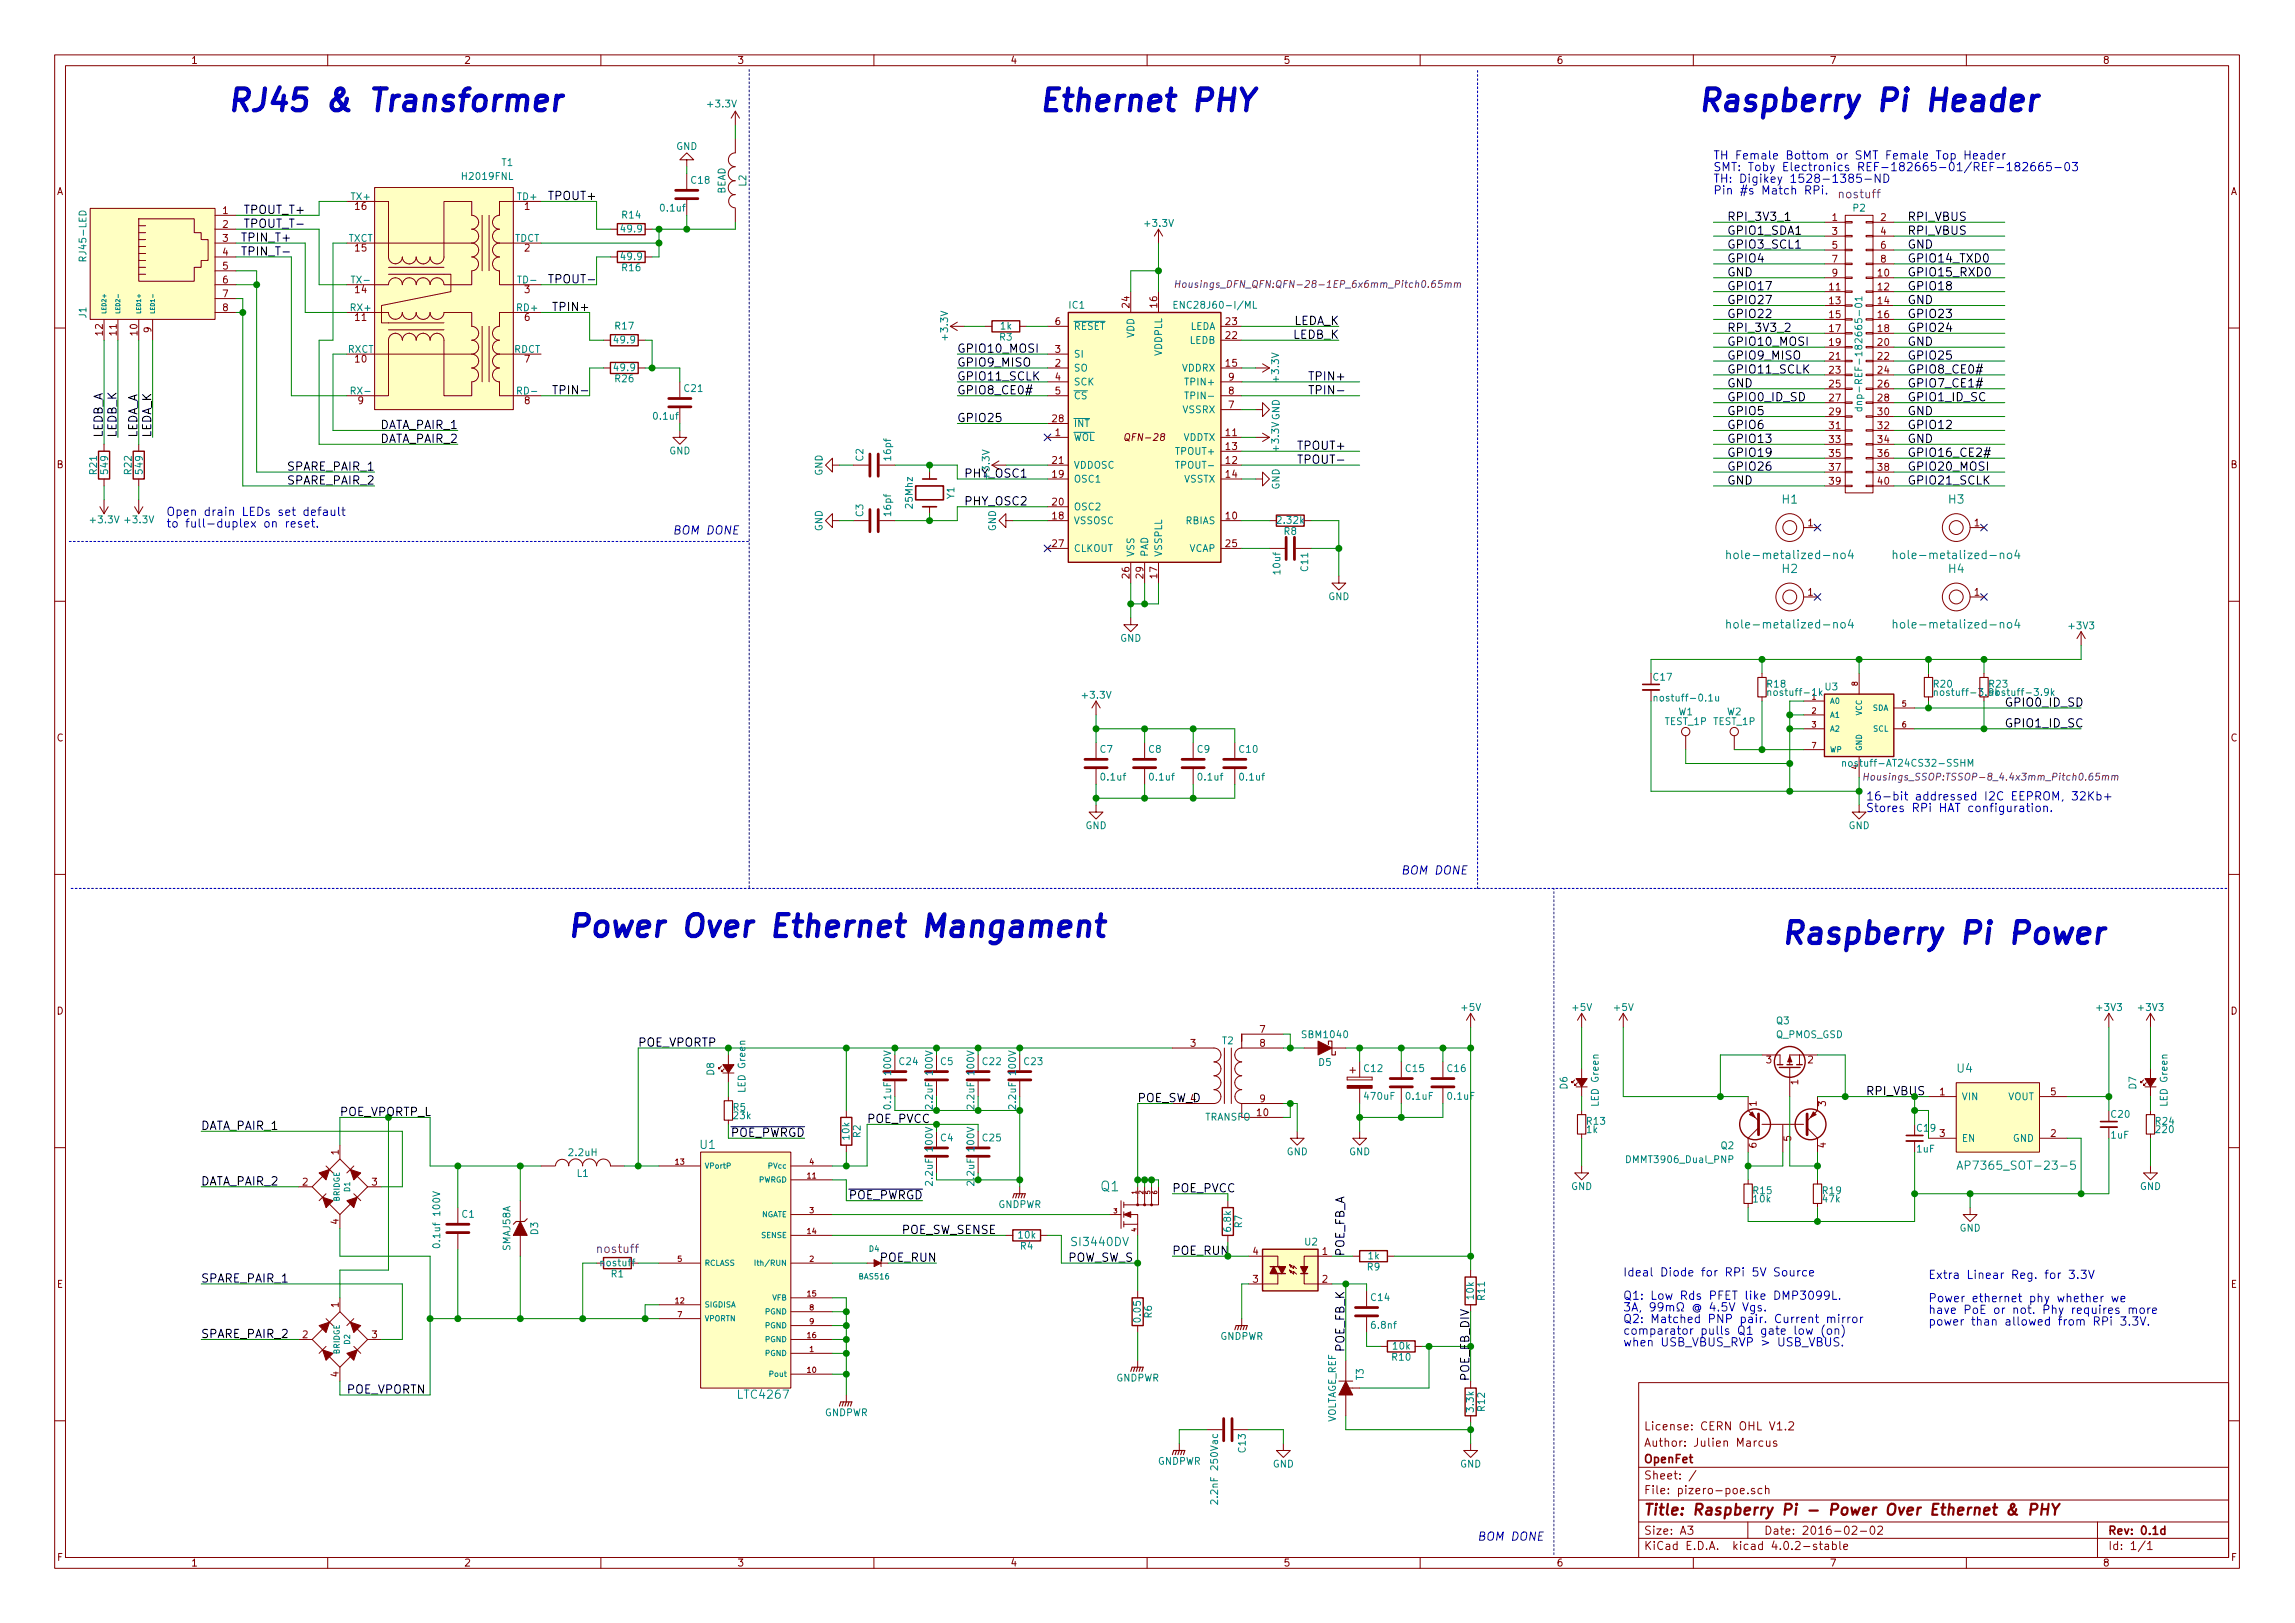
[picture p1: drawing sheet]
<svg xmlns="http://www.w3.org/2000/svg" width="420mm" height="297mm" viewBox="0 0 420 297" stroke-linecap="round" stroke-linejoin="round" font-family="sans-serif">
<defs><g id="words">
<g font-size="5.6" fill="#0000c2">
<text x="41.9" y="20.4">RJ45 &amp; Transformer</text>
<text x="190.5" y="20.4">Ethernet PHY</text>
<text x="311.1" y="20.4">Raspberry Pi Header</text>
<text x="104.1" y="171.5">Power Over Ethernet Mangament</text>
<text x="326.4" y="172.8">Raspberry Pi Power</text>
</g>
<text font-size="2.8" fill="#840000" x="301" y="277.3">Title: Raspberry Pi - Power Over Ethernet &amp; PHY</text>
<text font-size="2.5" fill="#008484" x="201.5" y="218">Q1</text>
<g font-size="2.1" fill="#0000c2">
<text x="313.7" y="29.2">TH Female Bottom or SMT Female Top Header</text>
<text x="313.7" y="31.3">SMT: Toby Electronics REF-182665-01/REF-182665-03</text>
<text x="313.7" y="33.5">TH: Digikey 1528-1385-ND</text>
<text x="313.7" y="35.6">Pin #s Match RPi.</text>
<text x="30.5" y="94.4">Open drain LEDs set default</text>
<text x="30.5" y="96.6">to full-duplex on reset.</text>
<text x="123.2" y="97.8">BOM DONE</text>
<text x="341.6" y="146.5">16-bit addressed I2C EEPROM, 32Kb+</text>
<text x="341.6" y="148.6">Stores RPi HAT configuration.</text>
<text x="256.5" y="160.1">BOM DONE</text>
<text x="297.2" y="233.6">Ideal Diode for RPi 5V Source</text>
<text x="297.2" y="237.9">Q1: Low Rds PFET like DMP3099L.</text>
<text x="353.1" y="234.1">Extra Linear Reg. for 3.3V</text>
<text x="353.1" y="238.3">Power ethernet phy whether we</text>
<text x="297.2" y="240">3A, 99m @ 4.5V Vgs.</text>
<text x="297.2" y="242.1">Q2: Matched PNP pair. Current mirror</text>
<text x="297.2" y="244.3">comparator pulls Q1 gate low (on)</text>
<text x="353.1" y="240.5">have PoE or not. Phy requires more</text>
<text x="353.1" y="242.6">power than allowed from RPi 3.3V.</text>
<text x="297.2" y="246.4">when USB_VBUS_RVP &gt; USB_VBUS.</text>
<text x="270.5" y="282">BOM DONE</text>
</g>
<g font-size="2.1">
<text x="45" y="39.2">TPOUT_T+</text>
<text x="45.5" y="41.7">TPOUT_T-</text>
<text x="100.8" y="36.6">TPOUT+</text>
<text x="316.2" y="40.4">RPI_3V3_1</text>
<text x="349.2" y="40.4">RPI_VBUS</text>
<text x="44.8" y="44.2">TPIN_T+</text>
<text x="45.3" y="46.8">TPIN_T-</text>
<text x="316.2" y="43">GPIO1_SDA1</text>
<text x="316.2" y="45.5">GPIO3_SCL1</text>
<text x="349.2" y="43">RPI_VBUS</text>
<text x="349.2" y="45.5">GND</text>
<text x="101.3" y="51.9">TPOUT-</text>
<text x="316.2" y="48">GPIO4</text>
<text x="316.2" y="53.1">GPIO17</text>
<text x="316.2" y="50.6">GND</text>
<text x="349.2" y="48">GPIO14_TXD0</text>
<text x="349.2" y="50.6">GPIO15_RXD0</text>
<text x="349.2" y="53.1">GPIO18</text>
<text x="101.9" y="56.9">TPIN+</text>
<text x="236.6" y="59.5">LEDA_K</text>
<text x="316.2" y="55.7">GPIO27</text>
<text x="316.2" y="58.2">GPIO22</text>
<text x="349.2" y="58.2">GPIO23</text>
<text x="349.2" y="55.7">GND</text>
<text x="175.3" y="64.6">GPIO10_MOSI</text>
<text x="236.6" y="62">LEDB_K</text>
<text x="316.2" y="60.7">RPI_3V3_2</text>
<text x="316.2" y="63.3">GPIO10_MOSI</text>
<text x="316.2" y="65.8">GPIO9_MISO</text>
<text x="349.2" y="60.7">GPIO24</text>
<text x="349.2" y="63.3">GND</text>
<text x="349.2" y="65.8">GPIO25</text>
<text x="175.3" y="67.1">GPIO9_MISO</text>
<text x="175.3" y="69.6">GPIO11_SCLK</text>
<text x="240.3" y="69.6">TPIN+</text>
<text x="316.2" y="68.4">GPIO11_SCLK</text>
<text x="316.2" y="70.9">GND</text>
<text x="349.2" y="68.4">GPIO8_CE0#</text>
<text x="349.2" y="70.9">GPIO7_CE1#</text>
<text x="102.4" y="72.2">TPIN-</text>
<text x="175.3" y="72.2">GPIO8_CE0#</text>
<text x="175.3" y="77.3">GPIO25</text>
<text x="240.8" y="72.2">TPIN-</text>
<text x="316.2" y="73.4">GPIO0_ID_SD</text>
<text x="316.2" y="76">GPIO5</text>
<text x="349.2" y="76">GND</text>
<text x="349.2" y="73.4">GPIO1_ID_SC</text>
<text x="18.8" y="80" transform="rotate(-90 18.8 80)">LEDB_A</text>
<text x="21.3" y="80" transform="rotate(-90 21.3 80)">LEDB_K</text>
<text x="25.1" y="80" transform="rotate(-90 25.1 80)">LEDA_A</text>
<text x="27.7" y="80" transform="rotate(-90 27.7 80)">LEDA_K</text>
<text x="69.3" y="81.1">DATA_PAIR_2</text>
<text x="69.3" y="78.5">DATA_PAIR_1</text>
<text x="237.9" y="82.3">TPOUT+</text>
<text x="316.2" y="78.5">GPIO6</text>
<text x="316.2" y="81.1">GPIO13</text>
<text x="316.2" y="83.6">GPIO19</text>
<text x="349.2" y="83.6">GPIO16_CE2#</text>
<text x="349.2" y="81.1">GND</text>
<text x="349.2" y="78.5">GPIO12</text>
<text x="52.7" y="88.7">SPARE_PAIR_2</text>
<text x="52.7" y="86.1">SPARE_PAIR_1</text>
<text x="176.5" y="87.4">PHY_OSC1</text>
<text x="238.5" y="84.9">TPOUT-</text>
<text x="316.2" y="86.1">GPIO26</text>
<text x="316.2" y="88.7">GND</text>
<text x="349.2" y="88.7">GPIO21_SCLK</text>
<text x="349.2" y="86.1">GPIO20_MOSI</text>
<text x="176.5" y="92.5">PHY_OSC2</text>
<text x="367" y="129.3">GPIO0_ID_SD</text>
<text x="367" y="133.1">GPIO1_ID_SC</text>
<text x="116.8" y="191.6">POE_VPORTP</text>
<text x="208.3" y="201.7">POE_SW_D</text>
<text x="36.8" y="206.8">DATA_PAIR_1</text>
<text x="62.2" y="204.3">POE_VPORTP_L</text>
<text x="133.5" y="208.1">POE_PWRGD</text>
<text x="158.7" y="205.5">POE_PVCC</text>
<text x="36.8" y="217">DATA_PAIR_2</text>
<text x="155.1" y="219.5">POE_PWRGD</text>
<text x="214.6" y="218.2">POE_PVCC</text>
<text x="165.1" y="225.8">POE_SW_SENSE</text>
<text x="161.2" y="230.9">POE_RUN</text>
<text x="195.6" y="230.9">POW_SW_S</text>
<text x="246.1" y="229.9" transform="rotate(-90 246.1 229.9)">POE_FB_A</text>
<text x="36.8" y="234.7">SPARE_PAIR_1</text>
<text x="36.8" y="244.9">SPARE_PAIR_2</text>
<text x="246.1" y="247.5" transform="rotate(-90 246.1 247.5)">POE_FB_K</text>
<text x="63.5" y="255.1">POE_VPORTN</text>
<text x="269" y="252.8" transform="rotate(-90 269 252.8)">POE_FB_DIV</text>
</g>
<g font-size="2.1" fill="#840084">
<text x="336.8" y="36.3">nostuff</text>
<text x="109.4" y="229.3">nostuff</text>
</g>
<g font-size="2.1" fill="#008484">
<text x="326.3" y="92.2">H1</text>
<text x="356.8" y="92.2">H3</text>
<text x="318.1" y="102.3">hole-metalized-no4</text>
<text x="326.3" y="104.9">H2</text>
<text x="348.5" y="102.3">hole-metalized-no4</text>
<text x="356.8" y="104.9">H4</text>
<text x="318.1" y="115">hole-metalized-no4</text>
<text x="348.5" y="115">hole-metalized-no4</text>
<text x="358.3" y="196.3">U4</text>
<text x="128.2" y="210.3">U1</text>
<text x="360.1" y="214.1">AP7365_SOT-23-5</text>
<text x="196.5" y="228.1">SI3440DV</text>
<text x="135.3" y="256">LTC4267</text>
</g>
<g font-size="2.1" fill="#008400">
<text x="341.6" y="200.4">RPI_VBUS</text>
<text x="214.6" y="229.7">POE_RUN</text>
</g>
<g font-size="2.1" fill="#840000">
<text x="301" y="261.8">License: CERN OHL V1.2</text>
<text x="301" y="267.8">OpenFet</text>
<text x="301" y="264.8">Author: Julien Marcus</text>
<text x="301" y="273.5">File: pizero-poe.sch</text>
<text x="301" y="270.8">Sheet: /</text>
<text x="301" y="280.9">Size: A3</text>
<text x="323" y="280.9">Date: 2016-02-02</text>
<text x="386" y="280.9">Rev: 0.1d</text>
<text x="301" y="283.7">KiCad E.D.A. kicad 4.0.2-stable</text>
<text x="386" y="283.7">Id: 1/1</text>
</g>
<g font-size="1.8" fill="#840000">
<text x="35" y="11.7">1</text>
<text x="85" y="11.7">2</text>
<text x="135" y="11.7">3</text>
<text x="185" y="11.7">4</text>
<text x="235" y="11.7">5</text>
<text x="285" y="11.7">6</text>
<text x="335" y="11.7">7</text>
<text x="385" y="11.7">8</text>
<text x="10.4" y="35.7">A</text>
<text x="408.4" y="35.7">A</text>
<text x="40.8" y="39.2">1</text>
<text x="40.8" y="41.7">2</text>
<text x="65.1" y="38.4">16</text>
<text x="96" y="38.4">1</text>
<text x="335.4" y="40.4">1</text>
<text x="344.3" y="40.4">2</text>
<text x="40.8" y="44.2">3</text>
<text x="40.8" y="46.8">4</text>
<text x="65.1" y="46">15</text>
<text x="96" y="46">2</text>
<text x="335.4" y="43">3</text>
<text x="335.4" y="45.5">5</text>
<text x="344.3" y="43">4</text>
<text x="344.3" y="45.5">6</text>
<text x="40.8" y="49.3">5</text>
<text x="40.8" y="51.9">6</text>
<text x="65.1" y="53.6">14</text>
<text x="96" y="53.6">3</text>
<text x="334.9" y="53.1">11</text>
<text x="335.4" y="48">7</text>
<text x="335.4" y="50.6">9</text>
<text x="343.8" y="50.6">10</text>
<text x="343.8" y="53.1">12</text>
<text x="344.3" y="48">8</text>
<text x="40.8" y="54.4">7</text>
<text x="40.8" y="56.9">8</text>
<text x="65.1" y="58.7">11</text>
<text x="96" y="58.7">6</text>
<text x="193.2" y="59.5">6</text>
<text x="206.8" y="56.2" transform="rotate(-90 206.8 56.2)">24</text>
<text x="211.8" y="56.2" transform="rotate(-90 211.8 56.2)">16</text>
<text x="224.5" y="59.5">23</text>
<text x="334.9" y="55.7">13</text>
<text x="334.9" y="58.2">15</text>
<text x="343.8" y="55.7">14</text>
<text x="343.8" y="58.2">16</text>
<text x="18.8" y="61.3" transform="rotate(-90 18.8 61.3)">12</text>
<text x="21.3" y="61.3" transform="rotate(-90 21.3 61.3)">11</text>
<text x="25.1" y="61.3" transform="rotate(-90 25.1 61.3)">10</text>
<text x="27.7" y="60.8" transform="rotate(-90 27.7 60.8)">9</text>
<text x="193.2" y="64.6">3</text>
<text x="224.5" y="62">22</text>
<text x="334.9" y="65.8">21</text>
<text x="334.9" y="60.7">17</text>
<text x="334.9" y="63.3">19</text>
<text x="343.8" y="63.3">20</text>
<text x="343.8" y="65.8">22</text>
<text x="343.8" y="60.7">18</text>
<text x="65.1" y="66.3">10</text>
<text x="96" y="66.3">7</text>
<text x="193.2" y="67.1">2</text>
<text x="193.2" y="69.6">4</text>
<text x="224.5" y="67.1">15</text>
<text x="224.9" y="69.6">9</text>
<text x="334.9" y="68.4">23</text>
<text x="334.9" y="70.9">25</text>
<text x="343.8" y="68.4">24</text>
<text x="343.8" y="70.9">26</text>
<text x="65.6" y="74">9</text>
<text x="96" y="74">8</text>
<text x="192.7" y="77.3">28</text>
<text x="193.2" y="72.2">5</text>
<text x="224.9" y="74.7">7</text>
<text x="224.9" y="72.2">8</text>
<text x="334.9" y="73.4">27</text>
<text x="334.9" y="76">29</text>
<text x="343.8" y="76">30</text>
<text x="343.8" y="73.4">28</text>
<text x="193.2" y="79.8">1</text>
<text x="206.4" y="80.7">QFN-28</text>
<text x="224.5" y="79.8">11</text>
<text x="224.5" y="82.3">13</text>
<text x="334.9" y="78.5">31</text>
<text x="334.9" y="81.1">33</text>
<text x="334.9" y="83.6">35</text>
<text x="343.8" y="78.5">32</text>
<text x="343.8" y="81.1">34</text>
<text x="343.8" y="83.6">36</text>
<text x="10.4" y="85.7">B</text>
<text x="192.7" y="84.9">21</text>
<text x="192.7" y="87.4">19</text>
<text x="224.5" y="84.9">12</text>
<text x="224.5" y="87.4">14</text>
<text x="334.9" y="86.1">37</text>
<text x="334.9" y="88.7">39</text>
<text x="343.8" y="88.7">40</text>
<text x="343.8" y="86.1">38</text>
<text x="408.4" y="85.7">B</text>
<text x="192.7" y="92.5">20</text>
<text x="192.7" y="95">18</text>
<text x="224.5" y="95">10</text>
<text x="192.7" y="100.1">27</text>
<text x="224.5" y="100.1">25</text>
<text x="331" y="96.3">1</text>
<text x="361.5" y="96.3">1</text>
<text x="206.8" y="105.8" transform="rotate(-90 206.8 105.8)">26</text>
<text x="209.3" y="105.8" transform="rotate(-90 209.3 105.8)">29</text>
<text x="211.8" y="105.8" transform="rotate(-90 211.8 105.8)">17</text>
<text x="331" y="109">1</text>
<text x="361.5" y="109">1</text>
<text x="10.4" y="135.7">C</text>
<text x="408.4" y="135.7">C</text>
<text x="10.4" y="185.7">D</text>
<text x="408.4" y="185.7">D</text>
<text x="218" y="191.6">3</text>
<text x="230.7" y="189">7</text>
<text x="230.7" y="191.6">8</text>
<text x="323.4" y="194.6">3</text>
<text x="331" y="194.6">2</text>
<text x="218" y="201.7">4</text>
<text x="230.7" y="201.7">9</text>
<text x="321.6" y="202.4" transform="rotate(-90 321.6 202.4)">1</text>
<text x="329.2" y="198.5" transform="rotate(-90 329.2 198.5)">1</text>
<text x="334.3" y="202.4" transform="rotate(-90 334.3 202.4)">3</text>
<text x="355.1" y="200.4">1</text>
<text x="375.4" y="200.4">5</text>
<text x="230.2" y="204.3">10</text>
<text x="327.9" y="208.8" transform="rotate(-90 327.9 208.8)">5</text>
<text x="355.1" y="208.1">3</text>
<text x="375.4" y="208.1">2</text>
<text x="62" y="211.3" transform="rotate(-90 62 211.3)">1</text>
<text x="321.6" y="210.1" transform="rotate(-90 321.6 210.1)">6</text>
<text x="334.3" y="210.1" transform="rotate(-90 334.3 210.1)">4</text>
<text x="55.4" y="217">2</text>
<text x="68.1" y="217">3</text>
<text x="62" y="224" transform="rotate(-90 62 224)">4</text>
<text x="229.4" y="229.7">4</text>
<text x="242.1" y="229.7">1</text>
<text x="10.4" y="235.7">E</text>
<text x="62" y="239.3" transform="rotate(-90 62 239.3)">1</text>
<text x="229.4" y="234.7">3</text>
<text x="242.1" y="234.7">2</text>
<text x="408.4" y="235.7">E</text>
<text x="55.4" y="244.9">2</text>
<text x="68.1" y="244.9">3</text>
<text x="62" y="252" transform="rotate(-90 62 252)">4</text>
<text x="10.5" y="285.7">F</text>
<text x="35" y="286.7">1</text>
<text x="85" y="286.7">2</text>
<text x="135" y="286.7">3</text>
<text x="185" y="286.7">4</text>
<text x="235" y="286.7">5</text>
<text x="285" y="286.7">6</text>
<text x="335" y="286.7">7</text>
<text x="385" y="286.7">8</text>
<text x="408.5" y="285.7">F</text>
</g>
<g font-size="1.8" fill="#008484">
<text x="129.7" y="19.6">+3.3V</text>
<text x="123.8" y="27.4">GND</text>
<text x="84.8" y="32.9">H2019FNL</text>
<text x="91.9" y="30.4">T1</text>
<text x="126.6" y="33.6">C18</text>
<text x="132.8" y="35.5" transform="rotate(-90 132.8 35.5)">BEAD</text>
<text x="136.6" y="34.1" transform="rotate(-90 136.6 34.1)">L2</text>
<text x="64.4" y="36.6">TX+</text>
<text x="94.8" y="36.6">TD+</text>
<text x="113.9" y="40">R14</text>
<text x="121.1" y="38.7">0.1uf</text>
<text x="209.8" y="41.5">+3.3V</text>
<text x="339.3" y="38.7">P2</text>
<text x="15.8" y="47.4" transform="rotate(-90 15.8 47.4)">RJ45-LED</text>
<text x="63.7" y="44.2">TXCT</text>
<text x="94.2" y="44.2">TDCT</text>
<text x="113.8" y="42.5">49.9</text>
<text x="113.8" y="47.6">49.9</text>
<text x="64.6" y="51.9">TX-</text>
<text x="95" y="51.9">TD-</text>
<text x="113.9" y="49.6">R16</text>
<text x="15.8" y="58.2" transform="rotate(-90 15.8 58.2)">J1</text>
<text x="64.3" y="56.9">RX+</text>
<text x="94.7" y="56.9">RD+</text>
<text x="195.8" y="56.5">IC1</text>
<text x="216" y="56.5">ENC28J60-I/ML</text>
<text x="63.6" y="64.6">RXCT</text>
<text x="94.1" y="64.6">RDCT</text>
<text x="112.6" y="62.8">49.9</text>
<text x="112.7" y="60.3">R17</text>
<text x="173.5" y="62" transform="rotate(-90 173.5 62)">+3.3V</text>
<text x="183" y="62.3">R3</text>
<text x="183.2" y="60.3">1k</text>
<text x="196.6" y="65.4">SI</text>
<text x="196.6" y="60.4">RESET</text>
<text x="207.6" y="61.9" transform="rotate(-90 207.6 61.9)">VDD</text>
<text x="212.7" y="65.3" transform="rotate(-90 212.7 65.3)">VDDPLL</text>
<text x="217.7" y="62.9">LEDB</text>
<text x="217.7" y="60.4">LEDA</text>
<text x="112.6" y="67.9">49.9</text>
<text x="112.7" y="69.9">R26</text>
<text x="125.3" y="71.7">C21</text>
<text x="196.6" y="68">SO</text>
<text x="196.6" y="70.5">SCK</text>
<text x="216.3" y="68">VDDRX</text>
<text x="217.4" y="70.5">TPIN+</text>
<text x="234.1" y="69.7" transform="rotate(-90 234.1 69.7)">+3.3V</text>
<text x="64.5" y="72.2">RX-</text>
<text x="94.9" y="72.2">RD-</text>
<text x="119.8" y="76.8">0.1uf</text>
<text x="196.6" y="73.1">CS</text>
<text x="216.5" y="75.6">VSSRX</text>
<text x="217.9" y="73.1">TPIN-</text>
<text x="340.9" y="73" transform="rotate(-90 340.9 73)">dnp-REF-182665-01</text>
<text x="122.5" y="83.1">GND</text>
<text x="196.6" y="80.7">WOL</text>
<text x="196.6" y="78.1">INT</text>
<text x="215.5" y="83.2">TPOUT+</text>
<text x="216.5" y="80.7">VDDTX</text>
<text x="234.1" y="82.4" transform="rotate(-90 234.1 82.4)">+3.3V GND</text>
<text x="17.7" y="86.8" transform="rotate(-90 17.7 86.8)">R21</text>
<text x="19.8" y="86.6" transform="rotate(-90 19.8 86.6)">549</text>
<text x="24.1" y="86.8" transform="rotate(-90 24.1 86.8)">R22</text>
<text x="26.1" y="86.6" transform="rotate(-90 26.1 86.6)">549</text>
<text x="150.6" y="87.1" transform="rotate(-90 150.6 87.1)">GND</text>
<text x="158" y="84.4" transform="rotate(-90 158 84.4)">C2</text>
<text x="163.1" y="84.1" transform="rotate(-90 163.1 84.1)">16pf</text>
<text x="196.6" y="85.8">VDDOSC</text>
<text x="196.6" y="88.3">OSC1</text>
<text x="215.9" y="85.8">TPOUT-</text>
<text x="216.7" y="88.3">VSSTX</text>
<text x="234.2" y="89.6" transform="rotate(-90 234.2 89.6)">GND</text>
<text x="16.7" y="95.7">+3.3V</text>
<text x="23.1" y="95.7">+3.3V</text>
<text x="158" y="94.5" transform="rotate(-90 158 94.5)">C3</text>
<text x="163.1" y="94.3" transform="rotate(-90 163.1 94.3)">16pf</text>
<text x="167.1" y="92.9" transform="rotate(-90 167.1 92.9)">25Mhz</text>
<text x="174.7" y="91.3" transform="rotate(-90 174.7 91.3)">Y1</text>
<text x="196.6" y="93.4">OSC2</text>
<text x="196.6" y="95.9">VSSOSC</text>
<text x="217" y="95.9">RBIAS</text>
<text x="234" y="95.8">2.32k</text>
<text x="150.6" y="97.2" transform="rotate(-90 150.6 97.2)">GND</text>
<text x="182.3" y="97.2" transform="rotate(-90 182.3 97.2)">GND</text>
<text x="196.6" y="101">CLKOUT</text>
<text x="207.6" y="101.9" transform="rotate(-90 207.6 101.9)">VSS</text>
<text x="210.2" y="101.9" transform="rotate(-90 210.2 101.9)">PAD</text>
<text x="212.7" y="101.9" transform="rotate(-90 212.7 101.9)">VSSPLL</text>
<text x="217.6" y="101">VCAP</text>
<text x="235.1" y="97.9">R8</text>
<text x="234.4" y="105" transform="rotate(-90 234.4 105)">10uf</text>
<text x="239.5" y="104.5" transform="rotate(-90 239.5 104.5)">C11</text>
<text x="243.2" y="109.8">GND</text>
<text x="205.1" y="117.4">GND</text>
<text x="378.9" y="115.1">+3V3</text>
<text x="302.7" y="124.5">C17</text>
<text x="323.6" y="125.8">R18</text>
<text x="354.1" y="125.8">R20</text>
<text x="364.2" y="125.8">R23</text>
<text x="198.3" y="127.8">+3.3V</text>
<text x="303.7" y="128.4">nostuff-0.1u</text>
<text x="307.3" y="130.9">W1</text>
<text x="316.2" y="130.9">W2</text>
<text x="324.3" y="127.3">nostuff-1k</text>
<text x="334.2" y="126.3">U3</text>
<text x="355" y="127.3">nostuff-3.9k</text>
<text x="365.1" y="127.3">nostuff-3.9k</text>
<text x="201.4" y="137.8">C7</text>
<text x="210.3" y="137.8">C8</text>
<text x="219.2" y="137.8">C9</text>
<text x="226.9" y="137.8">C10</text>
<text x="304.8" y="132.7">TEST_1P TEST_1P</text>
<text x="201.7" y="142.8">0.1uf</text>
<text x="210.6" y="142.8">0.1uf</text>
<text x="219.5" y="142.8">0.1uf</text>
<text x="227.1" y="142.8">0.1uf</text>
<text x="338.7" y="140.3">nostuff-AT24CS32-SSHM</text>
<text x="198.7" y="151.7">GND</text>
<text x="338.4" y="151.7">GND</text>
<text x="267.6" y="185">+5V</text>
<text x="288" y="185">+5V</text>
<text x="295.6" y="185">+5V</text>
<text x="384" y="185">+3V3</text>
<text x="391.6" y="185">+3V3</text>
<text x="223.8" y="191.1">T2</text>
<text x="238.6" y="190">SBM1040</text>
<text x="325" y="190">Q_PMOS_GSD</text>
<text x="325.2" y="187.4">Q3</text>
<text x="130.7" y="196.8" transform="rotate(-90 130.7 196.8)">D8</text>
<text x="164.7" y="194.9">C24</text>
<text x="172.2" y="194.9">C5</text>
<text x="179.9" y="194.9">C22</text>
<text x="187.6" y="194.9">C23</text>
<text x="241.5" y="195.1">D5</text>
<text x="249.8" y="196.2">C12</text>
<text x="257.4" y="196.2">C15</text>
<text x="265" y="196.2">C16</text>
<text x="134.2" y="203.3">R5</text>
<text x="136.4" y="199.7" transform="rotate(-90 136.4 199.7)">LED Green</text>
<text x="163.1" y="202.3" transform="rotate(-90 163.1 202.3)">0.1uF 100V</text>
<text x="170.7" y="202.3" transform="rotate(-90 170.7 202.3)">2.2uF 100V</text>
<text x="178.4" y="202.3" transform="rotate(-90 178.4 202.3)">2.2uF 100V</text>
<text x="186" y="202.3" transform="rotate(-90 186 202.3)">2.2uF 100V</text>
<text x="250" y="201.3">470uF</text>
<text x="257.5" y="201.3">0.1uF</text>
<text x="265.1" y="201.3">0.1uF</text>
<text x="286.9" y="199.3" transform="rotate(-90 286.9 199.3)">D6</text>
<text x="292.7" y="202.3" transform="rotate(-90 292.7 202.3)">LED Green</text>
<text x="359.2" y="201.3">VIN</text>
<text x="367.5" y="201.3">VOUT</text>
<text x="391.1" y="199.3" transform="rotate(-90 391.1 199.3)">D7</text>
<text x="396.8" y="202.3" transform="rotate(-90 396.8 202.3)">LED Green</text>
<text x="134.4" y="204.8">23k</text>
<text x="155.5" y="208.5" transform="rotate(-90 155.5 208.5)">10k</text>
<text x="157.5" y="208.2" transform="rotate(-90 157.5 208.2)">R2</text>
<text x="172.2" y="208.9">C4</text>
<text x="179.9" y="208.9">C25</text>
<text x="220.5" y="205.1">TRANSFO</text>
<text x="290.5" y="207.4">1k</text>
<text x="290.6" y="205.8">R13</text>
<text x="351" y="207.1">C19</text>
<text x="359.2" y="209">EN</text>
<text x="368.4" y="209">GND</text>
<text x="386.5" y="208.4">1uF</text>
<text x="386.6" y="204.6">C20</text>
<text x="394.7" y="205.8">R24</text>
<text x="394.8" y="207.4">220</text>
<text x="104.2" y="211.6">2.2uH</text>
<text x="105.7" y="215.4">L1</text>
<text x="235.5" y="211.4">GND</text>
<text x="247" y="211.4">GND</text>
<text x="298.2" y="212.8">DMMT3906_Dual_PNP</text>
<text x="315.1" y="210.3">Q2</text>
<text x="350.9" y="210.9">1uF</text>
<text x="170.7" y="216.3" transform="rotate(-90 170.7 216.3)">2.2uF 100V</text>
<text x="178.4" y="216.3" transform="rotate(-90 178.4 216.3)">2.2uF 100V</text>
<text x="182.7" y="221.1">GNDPWR</text>
<text x="287.6" y="217.8">GND</text>
<text x="321" y="218.5">R15</text>
<text x="321.1" y="220.1">10k</text>
<text x="333.7" y="218.5">R19</text>
<text x="333.8" y="220.1">47k</text>
<text x="391.7" y="217.8">GND</text>
<text x="80.6" y="227.7" transform="rotate(-90 80.6 227.7)">0.1uf 100V</text>
<text x="84.6" y="222.8">C1</text>
<text x="98.5" y="225.9" transform="rotate(-90 98.5 225.9)">D3</text>
<text x="186.5" y="226.7">10k</text>
<text x="225.3" y="225.3" transform="rotate(-90 225.3 225.3)">6.8k</text>
<text x="227.4" y="224.7" transform="rotate(-90 227.4 224.7)">R7</text>
<text x="238.9" y="227.9">U2</text>
<text x="358.7" y="225.4">GND</text>
<text x="93.4" y="228.9" transform="rotate(-90 93.4 228.9)">SMAJ58A</text>
<text x="110" y="231.7">nostuff</text>
<text x="111.9" y="233.8">R1</text>
<text x="186.8" y="228.7">R4</text>
<text x="250.3" y="232.5">R9</text>
<text x="250.5" y="230.5">1k</text>
<text x="251.1" y="238.1">C14</text>
<text x="269.8" y="237.7" transform="rotate(-90 269.8 237.7)">10k</text>
<text x="271.8" y="237.9" transform="rotate(-90 271.8 237.9)">R11</text>
<text x="208.8" y="241.8" transform="rotate(-90 208.8 241.8)">0.05</text>
<text x="210.9" y="241.2" transform="rotate(-90 210.9 241.2)">R6</text>
<text x="223.3" y="245.2">GNDPWR</text>
<text x="251.2" y="243.2">6.8nf</text>
<text x="254.9" y="249">R10</text>
<text x="255.1" y="247">10k</text>
<text x="204.3" y="252.8">GNDPWR</text>
<text x="249.6" y="252.5" transform="rotate(-90 249.6 252.5)">T3</text>
<text x="150.9" y="259.2">GNDPWR</text>
<text x="244.6" y="260.6" transform="rotate(-90 244.6 260.6)">VOLTAGE_REF</text>
<text x="269.8" y="258.3" transform="rotate(-90 269.8 258.3)">3.3k</text>
<text x="271.8" y="258.2" transform="rotate(-90 271.8 258.2)">R12</text>
<text x="211.9" y="268.1">GNDPWR</text>
<text x="228" y="265.8" transform="rotate(-90 228 265.8)">C13</text>
<text x="233" y="268.6">GND</text>
<text x="267.3" y="268.6">GND</text>
<text x="223" y="274.5" transform="rotate(-90 223 274.5)">2.2nF 250Vac</text>
</g>
<g font-size="1.8" fill="#840084">
<text x="217.7" y="52.7">Housings_DFN_QFN:QFN-28-1EP_6x6mm_Pitch0.65mm</text>
<text x="343.2" y="142.8">Housings_SSOP:TSSOP-8_4.4x3mm_Pitch0.65mm</text>
</g>
<text font-size="1.8" x="181.2" y="87.4" transform="rotate(-90 181.2 87.4)">+3.3V</text>
<g font-size="1.4" fill="#840000">
<text x="340.1" y="125.5" transform="rotate(-90 340.1 125.5)">8</text>
<text x="331.7" y="130.6">2</text>
<text x="348.2" y="129.3">5</text>
<text x="331.7" y="133.1">3</text>
<text x="331.7" y="136.9">7</text>
<text x="348.2" y="133.1">6</text>
<text x="340.1" y="140.8" transform="rotate(-90 340.1 140.8)">4</text>
<text x="123.7" y="213.1">13</text>
<text x="147.8" y="215.7">11</text>
<text x="148.2" y="213.1">4</text>
<text x="147.8" y="225.8">14</text>
<text x="148.2" y="222">3</text>
<text x="124.1" y="230.9">5</text>
<text x="148.2" y="230.9">2</text>
<text x="123.7" y="238.5">12</text>
<text x="147.8" y="237.3">15</text>
<text x="148.2" y="239.8">8</text>
<text x="124.1" y="241.1">7</text>
<text x="147.8" y="244.9">16</text>
<text x="148.2" y="242.4">9</text>
<text x="147.8" y="251.2">10</text>
<text x="148.2" y="247.4">1</text>
</g>
<g font-size="1.4" fill="#008484">
<text x="331.7" y="128.1">1</text>
<text x="335" y="128.8">A0</text>
<text x="335" y="131.4">A1</text>
<text x="340.9" y="131" transform="rotate(-90 340.9 131)">VCC</text>
<text x="342.7" y="130.1">SDA</text>
<text x="335" y="133.9">A2</text>
<text x="335" y="137.7">WP</text>
<text x="340.9" y="137.5" transform="rotate(-90 340.9 137.5)">GND</text>
<text x="342.9" y="133.9">SCL</text>
<text x="129" y="213.9">VPortP</text>
<text x="140.7" y="213.9">PVcc</text>
<text x="62.2" y="219.9" transform="rotate(-90 62.2 219.9)">BRIDGE</text>
<text x="64.1" y="218.1" transform="rotate(-90 64.1 218.1)">D1</text>
<text x="138.8" y="216.4">PWRGD</text>
<text x="139.2" y="222.8">NGATE</text>
<text x="139.4" y="226.6">SENSE</text>
<text x="129" y="231.7">RCLASS</text>
<text x="139" y="231.7">Ith/RUN</text>
<text x="159.1" y="229.1">D4</text>
<text x="129" y="239.3">SIGDISA</text>
<text x="141.3" y="238">VFB</text>
<text x="157.4" y="234.1">BAS516</text>
<text x="129" y="241.8">VPORTN</text>
<text x="140.1" y="240.5">PGND</text>
<text x="140.1" y="243.1">PGND</text>
<text x="140.1" y="245.6">PGND</text>
<text x="62.2" y="247.9" transform="rotate(-90 62.2 247.9)">BRIDGE</text>
<text x="64.1" y="246" transform="rotate(-90 64.1 246)">D2</text>
<text x="140.1" y="248.2">PGND</text>
<text x="141" y="252">Pout</text>
</g>
<g font-size="1.1" fill="#008484">
<text x="19.4" y="57.4" transform="rotate(-90 19.4 57.4)">LED2+</text>
<text x="22" y="57.4" transform="rotate(-90 22 57.4)">LED2-</text>
<text x="25.8" y="57.4" transform="rotate(-90 25.8 57.4)">LED1+</text>
<text x="28.3" y="57.4" transform="rotate(-90 28.3 57.4)">LED1-</text>
</g>
<g font-size="1.1" fill="#840000">
<text x="208" y="218.5" transform="rotate(-90 208 218.5)">1</text>
<text x="209.3" y="218.5" transform="rotate(-90 209.3 218.5)">2</text>
<text x="210.6" y="218.5" transform="rotate(-90 210.6 218.5)">5</text>
<text x="211.8" y="218.5" transform="rotate(-90 211.8 218.5)">6</text>
<text x="203.9" y="222">3</text>
<text x="208" y="225.4" transform="rotate(-90 208 225.4)">4</text>
</g>
</g></defs>
<g fill="none" stroke="#840000" stroke-width=".18">
<path d="M10 10h400v277h-400zM12 12h396v273.1h-396zM60 10v2M110 10v2M160 10v2M210 10v2M260 10v2M310 10v2M360 10v2M16.5 38.1h22.9v20.4h-22.9zM39.4 39.4h3.8M63.5 36.9h7.6v10.1a1.27 1.27 0 0 0 1.3 1.3 1.27 1.27 0 0 0 1.3-1.3 1.27 1.27 0 0 0 1.2 1.3 1.27 1.27 0 0 0 1.3-1.3 1.27 1.27 0 0 0 1.3 1.3 1.27 1.27 0 0 0 1.2-1.3 1.27 1.27 0 0 0 1.3 1.3 1.27 1.27 0 0 0 1.3-1.3v-10.1h5.1v2.5a1.27 1.27 0 0 1 1.2 1.3 1.27 1.27 0 0 1-1.2 1.2 1.27 1.27 0 0 1 1.2 1.3 1.27 1.27 0 0 1-1.2 1.3"/>
<path d="M68.6 34.3h25.4v40.7h-25.4zM88.3 39.4v10.2M89.5 39.4v10.2M99.1 36.9h-7.7v2.5a1.27 1.27 0 0 0-1.2 1.3 1.27 1.27 0 0 0 1.2 1.2 1.27 1.27 0 0 0-1.2 1.3 1.27 1.27 0 0 0 1.2 1.3M125.7 29.2h1.3l-1.3-1.2-1.2 1.2h1.2v1.3M125.7 31.8v2.8M125.7 36.6v2.8M134.6 33.1a1.3 1.3 0 0 0-1.3 1.3 1.3 1.3 0 0 0 1.3 1.2M134.6 35.6a1.22 1.22 0 0 0-1.2 1.2 1.22 1.22 0 0 0 1.2 1.2M134.6 25.4v2.6a1.27 1.27 0 0 0-1.3 1.2 1.27 1.27 0 0 0 1.3 1.3 1.3 1.3 0 0 0-1.3 1.3 1.3 1.3 0 0 0 1.3 1.3M134.6 20.4v2.5M134.6 38.1v2.6"/>
<path d="M134.6 20.4l-.7 1.2M134.6 20.4l.8 1.2M337.8 39.4h5.1v50.8h-5.1zM19 58.5v3.8M21.6 58.5v3.8M25.4 41.3h1.3M25.4 42.6h1.3M25.4 43.9h1.3M25.4 45.1h1.3M25.4 46.4h1.3M25.4 47.7h1.3M25.4 48.9h1.3"/>
<path d="M25.4 50.2h1.3M25.4 40h10.2v2.6h1.2v1.3h1.3v3.8h-1.3v1.2h-1.2v2.6h-10.2zM25.4 58.5v3.8M27.9 58.5v3.8M39.4 41.9h3.8M39.4 44.5h3.8M39.4 47h3.8M39.4 49.6h3.8M39.4 52.1h3.8M39.4 54.6h3.8M39.4 57.2h3.8M63.5 57.2h7.6a1.27 1.27 0 0 0 1.3 1.2 1.27 1.27 0 0 0 1.3-1.2 1.27 1.27 0 0 0 1.2 1.3 1.27 1.27 0 0 0 1.3-1.3 1.27 1.27 0 0 0 1.3 1.3 1.27 1.27 0 0 0 1.2-1.3 1.27 1.27 0 0 0 1.3 1.3 1.27 1.27 0 0 0 1.3-1.3h5.1v2.5a1.27 1.27 0 0 1 1.2 1.3 1.27 1.27 0 0 1-1.2 1.3 1.27 1.27 0 0 1 1.2 1.2 1.27 1.27 0 0 1-1.2 1.3"/>
<path d="M63.5 44.5h22.9M71.1 50.2h11.4v3.2l-12.7 2.5v3.2h11.5M71.1 48.9h10.2M86.4 44.5a1.27 1.27 0 0 1 1.2 1.3 1.27 1.27 0 0 1-1.2 1.2 1.27 1.27 0 0 1 1.2 1.3 1.27 1.27 0 0 1-1.2 1.3v2.5h-5.1a1.27 1.27 0 0 0-1.3-1.3 1.27 1.27 0 0 0-1.3 1.3 1.27 1.27 0 0 0-1.2-1.3 1.27 1.27 0 0 0-1.3 1.3 1.27 1.27 0 0 0-1.3-1.3 1.27 1.27 0 0 0-1.2 1.3 1.27 1.27 0 0 0-1.3-1.3 1.27 1.27 0 0 0-1.3 1.3h-7.6M88.3 59.7v10.2M89.5 59.7v10.2M91.4 44.5a1.27 1.27 0 0 0-1.2 1.3 1.27 1.27 0 0 0 1.2 1.2 1.27 1.27 0 0 0-1.2 1.3 1.27 1.27 0 0 0 1.2 1.3v2.5h7.7M91.4 44.5h7.7M99.1 57.2h-7.7v2.5a1.27 1.27 0 0 0-1.2 1.3 1.27 1.27 0 0 0 1.2 1.3 1.27 1.27 0 0 0-1.2 1.2 1.27 1.27 0 0 0 1.2 1.3M111.8 41.9h1.2M111.8 47h1.2M118.1 41.9h1.3"/>
<path d="M118.1 47h1.3M174 59.7h2.5M174 59.7l1.3 .8M175.3 59l-1.3 .7M180.3 59.7h1.3M186.7 59.7h1.3M191.8 59.7h3.8M207 53.4v3.8M212.1 41.9v2.6M212.1 53.4v3.8M212.1 41.9l-.8 1.3M212.1 41.9l.8 1.3"/>
<path d="M223.5 59.7h3.8M334 40.7h3.8M334 43.2h3.8M334 45.8h3.8M334 48.3h3.8M334 50.8h3.8M334 53.4h3.8M334 55.9h3.8M334 58.5h3.8M337.8 58.3h1.3v.3h-1.3zM337.8 55.8h1.3v.2h-1.3zM337.8 53.2h1.3v.3h-1.3z"/>
<path d="M337.8 50.7h1.3v.3h-1.3zM337.8 48.2h1.3v.2h-1.3zM337.8 45.6h1.3v.3h-1.3zM337.8 43.1h1.3v.2h-1.3zM337.8 40.5h1.3v.3h-1.3zM341.6 58.3h1.3v.3h-1.3zM341.6 55.8h1.3v.2h-1.3zM341.6 53.2h1.3v.3h-1.3zM341.6 50.7h1.3v.3h-1.3zM341.6 48.2h1.3v.2h-1.3zM341.6 45.6h1.3v.3h-1.3zM341.6 43.1h1.3v.2h-1.3z"/>
<path d="M341.6 40.5h1.3v.3h-1.3zM342.9 40.7h3.8M342.9 43.2h3.8M342.9 45.8h3.8M342.9 48.3h3.8M342.9 50.8h3.8M342.9 53.4h3.8M342.9 55.9h3.8M342.9 58.5h3.8M10 60h2M63.5 64.8h22.9M71.1 60.4h10.2"/>
<path d="M86.4 64.8a1.27 1.27 0 0 1 1.2 1.3 1.27 1.27 0 0 1-1.2 1.2 1.27 1.27 0 0 1 1.2 1.3 1.27 1.27 0 0 1-1.2 1.3v2.5h-5.1v-10.1a1.27 1.27 0 0 0-1.3-1.3 1.27 1.27 0 0 0-1.3 1.3 1.27 1.27 0 0 0-1.2-1.3 1.27 1.27 0 0 0-1.3 1.3 1.27 1.27 0 0 0-1.3-1.3 1.27 1.27 0 0 0-1.2 1.3 1.27 1.27 0 0 0-1.3-1.3 1.27 1.27 0 0 0-1.3 1.3v10.1h-7.6M91.4 64.8a1.27 1.27 0 0 0-1.2 1.3 1.27 1.27 0 0 0 1.2 1.2 1.27 1.27 0 0 0-1.2 1.3 1.27 1.27 0 0 0 1.2 1.3v2.5h7.7M91.4 64.8h7.7M110.5 67.3h1.3M110.5 62.3h1.3M116.8 67.3h1.3M116.8 62.3h1.3M124.5 78.8v1.2h1.2l-1.2 1.3-1.3-1.3h1.3M124.5 69.9v2.8M124.5 74.7v2.8M191.8 67.3h3.8M191.8 64.8h3.8"/>
<path d="M191.8 69.9h3.8M191.8 72.4h3.8M191.8 77.5h3.8M206.2 79.4h.4a.73 .73 0 0 1 .2 .7 .73 .73 0 0 1-.7 .5 .85 .85 0 0 1 .1-1.2zM223.5 67.3h3.8M223.5 62.3h3.8M223.5 69.9h3.8M223.5 72.4h3.8M223.5 75h3.8M229.9 75h1.2v1.2l1.3-1.2-1.3-1.3v1.3M229.9 67.3h2.5M231.1 79.3l1.3 .7"/>
<path d="M231.1 66.6l1.3 .7M232.4 67.3l-1.3 .8M334 63.5h3.8M334 76.2h3.8M334 66.1h3.8M334 78.8h3.8M334 68.6h3.8M334 71.2h3.8M334 61h3.8M334 73.7h3.8M337.8 78.6h1.3v.3h-1.3zM337.8 76.1h1.3v.3h-1.3z"/>
<path d="M337.8 73.6h1.3v.2h-1.3zM337.8 71h1.3v.3h-1.3zM337.8 68.5h1.3v.2h-1.3zM337.8 65.9h1.3v.3h-1.3zM337.8 63.4h1.3v.3h-1.3zM337.8 60.9h1.3v.2h-1.3zM341.6 78.6h1.3v.3h-1.3zM341.6 76.1h1.3v.3h-1.3zM341.6 73.6h1.3v.2h-1.3zM341.6 71h1.3v.3h-1.3zM341.6 68.5h1.3v.2h-1.3zM341.6 65.9h1.3v.3h-1.3z"/>
<path d="M341.6 63.4h1.3v.3h-1.3zM341.6 60.9h1.3v.2h-1.3zM342.9 63.5h3.8M342.9 76.2h3.8M342.9 66.1h3.8M342.9 78.8h3.8M342.9 68.6h3.8M342.9 71.2h3.8M342.9 61h3.8M342.9 73.7h3.8M408 60h2M18.3 92.7l.7 1.3"/>
<path d="M19 81.3v1.3M19 87.7v1.2M19 91.5v2.5M19.8 92.7l-.8 1.3M24.6 92.7l.8 1.3M25.4 81.3v1.3M25.4 87.7v1.2M25.4 91.5v2.5M26.2 92.7l-.8 1.3M152.4 85.1v1.3l-1.3-1.3 1.3-1.2v1.2h1.3M152.4 95.3v1.3l-1.3-1.3 1.3-1.3v1.3h1.3M156.2 95.3h2.8"/>
<path d="M156.2 85.1h2.8M161 95.3h2.8M161 85.1h2.8M170.2 86.4v1.3M170.2 92.7v1.3M182.9 84.4l-1.3 .7M184.1 95.3v1.3l-1.2-1.3 1.2-1.3v1.3h1.3M191.8 95.3h3.8M191.8 80h3.8M191.8 85.1h3.8M191.8 92.7h3.8M191.8 87.7h3.8"/>
<path d="M223.5 95.3h3.8M223.5 80h3.8M223.5 85.1h3.8M223.5 82.6h3.8M223.5 87.7h3.8M229.9 87.7h1.2v1.2l1.3-1.2-1.3-1.3v1.3M229.9 80h2.5M232.4 95.3h1.3M232.4 80l-1.3 .8M238.8 95.3h1.2M330.2 96.6h2.5M334 88.9h3.8"/>
<path d="M334 81.3h3.8M334 83.9h3.8M334 86.4h3.8M337.8 88.8h1.3v.3h-1.3zM337.8 86.3h1.3v.2h-1.3zM337.8 83.7h1.3v.3h-1.3zM337.8 81.2h1.3v.2h-1.3zM341.6 88.8h1.3v.3h-1.3zM341.6 86.3h1.3v.2h-1.3zM341.6 83.7h1.3v.3h-1.3zM341.6 81.2h1.3v.2h-1.3zM342.9 88.9h3.8"/>
<path d="M342.9 81.3h3.8M342.9 83.9h3.8M342.9 86.4h3.8M360.7 96.6h2.5M10 110h2M191.8 100.4h3.8M207 113.1v1.2h1.3l-1.3 1.3-1.3-1.3h1.3M207 102.9v3.8M209.5 102.9v3.8M212.1 102.9v3.8M223.5 100.4h3.8M232.4 100.4h2.8"/>
<path d="M237.2 100.4h2.8M245.1 105.4v1.3h1.3l-1.3 1.3-1.3-1.3h1.3M330.2 109.3h2.5M360.7 109.3h2.5M381 115.6l-.8 1.3M381 115.6v2.5M381 115.6l.8 1.3M408 110h2M200.7 128.3v2.5M200.7 135.9v2.8M200.7 128.3l-.8 1.3M200.7 128.3l.7 1.3"/>
<path d="M209.5 135.9v2.8M218.4 135.9v2.8M226.1 135.9v2.8M302.3 126.3v2M308.6 134.7v2.5M317.5 134.7v2.5M322.6 123.2v.8M322.6 127.5v.8M330.2 128.3h3.8M330.2 130.8h3.8M330.2 133.4h3.8M330.2 137.2h3.8"/>
<path d="M340.4 123.2v3.8M340.4 138.5v3.8M346.7 133.4h3.8M346.7 129.6h3.8M353.1 123.2v.8M353.1 127.5v.8M363.2 123.2v.8M363.2 127.5v.8M200.7 147.4v1.2h-1.3l1.3 1.3 1.2-1.3h-1.2M200.7 140.8v2.7M209.5 140.8v2.7M218.4 140.8v2.7"/>
<path d="M226.1 140.8v2.7M340.4 147.4v1.2h1.2l-1.2 1.3-1.3-1.3h1.3M10 160h2M408 160h2M132.1 195.1l-.5 .5v-.2v.2h.2M132.3 196.4h2.1M132.6 195.6l-.5 .5v-.2v.2h.2M133.3 193.1v1.8M133.3 196.4v1.8M163.8 193.1v2.8M163.8 197.9v2.8M171.4 193.1v2.8"/>
<path d="M171.4 197.9v2.8M179.1 193.1v2.8M179.1 197.9v2.8M186.7 193.1v2.8M186.7 197.9v2.8M214.6 191.8h7.6a1.27 1.27 0 0 1 1.3 1.3 1.27 1.27 0 0 1-1.3 1.2 1.27 1.27 0 0 1 1.3 1.3 1.27 1.27 0 0 1-1.3 1.3 1.27 1.27 0 0 1 1.3 1.3 1.27 1.27 0 0 1-1.3 1.2 1.27 1.27 0 0 1 1.3 1.3 1.27 1.27 0 0 1-1.3 1.3h-7.6M224.2 191.8v10.2M225.4 191.8v10.2M227.3 191.8a1.27 1.27 0 0 0-1.2 1.3 1.27 1.27 0 0 0 1.2 1.2 1.27 1.27 0 0 0-1.2 1.3 1.27 1.27 0 0 0 1.2 1.3 1.27 1.27 0 0 0-1.2 1.3 1.27 1.27 0 0 0 1.2 1.2 1.27 1.27 0 0 0-1.2 1.3 1.27 1.27 0 0 0 1.2 1.3M227.3 190.5v-1.2v2.5M227.3 191.8h7.6M227.3 189.3h7.6"/>
<path d="M238.8 191.8h2.5M243.8 191.8h2.6M246.6 197.1v.5zM246.6 197.6h4.6zM246.6 197.1h4.6zM247.1 195.9h1.1M247.6 195.4v1M248.9 194.3v2.8M248.9 199.2v2.8M251.2 197.1v.5zM256.5 194.3v2.8M256.5 199.2v2.8"/>
<path d="M264.2 194.3v2.8M264.2 199.2v2.8M269.2 185.5l-.7 1.2M269.2 185.5v2.5M269.2 185.5l.8 1.2M288.3 197.6l-.5 .6v-.3v.3h.2M288.5 198.9h2.1M288.8 198.2l-.5 .5v-.3v.3h.2M289.6 185.5v2.5M289.6 195.6v1.8M289.6 198.9v1.8M289.6 185.5l-.8 1.2"/>
<path d="M289.6 185.5l.7 1.2M297.2 185.5l-.8 1.2M297.2 185.5v2.5M297.2 185.5l.7 1.2M322.6 193.1h3.3v1.8M327.7 195.4v5.3M329.4 193.1v1.8M332.7 193.1h-5v1.8M358.1 198.2h15.3v12.7h-15.3zM386.1 185.5l-.8 1.2M386.1 185.5v2.5M386.1 185.5l.7 1.2"/>
<path d="M392.4 197.6l-.5 .6v-.3v.3h.3M392.7 198.9h2M392.9 198.2l-.5 .5v-.3v.3h.3M393.7 185.5v2.5M393.7 195.6v1.8M393.7 198.9v1.8M393.7 185.5l-.8 1.2M393.7 185.5l.8 1.2M10 210h2M54.6 217.2h2.5M57.1 217.2l5.1-5.1 5.1 5.1-5.1 5.1zM59.7 213.4l1.3 1.3"/>
<path d="M59.7 218.5l-1.3 1.2M62.2 209.6v2.5M64.8 213.4l-1.3 1.3M64.8 218.5l1.2 1.2M67.3 217.2h2.5M95.2 219.7v3.9M99.1 213.4h2.5M101.7 213.4a1.22 1.22 0 0 1 1.2-1.2 1.22 1.22 0 0 1 1.2 1.2M104.1 213.4a1.3 1.3 0 0 1 1.3-1.3 1.3 1.3 0 0 1 1.3 1.3M106.6 213.4a1.3 1.3 0 0 1 1.3-1.3 1.3 1.3 0 0 1 1.3 1.3 1.27 1.27 0 0 1 1.3-1.3 1.27 1.27 0 0 1 1.3 1.3h2.5M120.6 213.4h7.6M128.3 210.9h16.5v43.1h-16.5z"/>
<path d="M133.3 200.7v.8M133.3 205v.8M144.8 213.4h7.6M144.8 215.9h7.6M154.9 203.2v1.3M154.9 209.6v1.3M171.4 207v2.8M171.4 211.9v2.8M179.1 207v2.8M179.1 211.9v2.8M186.7 217.2v1.3M208.3 217.2v3.3"/>
<path d="M209.5 217.2v3.3M210.8 217.2v3.3M212.1 217.2v3.3h-3.8M224.8 219.7v1.3M227.3 202v2.5h7.6M227.3 202h7.6M237.5 207v1.3h1.3l-1.3 1.3-1.3-1.3h1.3M248.9 207v1.3h1.3l-1.3 1.3-1.3-1.3h1.3M289.6 213.4v1.3h1.2l-1.2 1.2-1.3-1.2h1.3M289.6 203.2v.8M289.6 207.6v.7M320 200.7v2.5l1.9 1.9"/>
<path d="M320 215.9v.8M321.9 206.4l-1.9 1.9v2.6M322.6 205.8h7.6zM326.4 205.9v5M330.8 206.4l1.9 1.9v2.6M332.7 200.7v2.5l-1.9 1.9M332.7 215.9v.8M350.5 208.8v2.1M353.1 200.7h5M353.1 208.3h5M373.4 200.7h5.1M373.4 208.3h5.1"/>
<path d="M386.1 206.3v2M393.7 213.4v1.3h1.3l-1.3 1.2-1.3-1.2h1.3M393.7 203.2v.8M393.7 207.6v.7M408 210h2M62.2 222.3v2.5M62.2 237.5v2.6M83.8 221v2.8M83.8 225.8v2.8M95.2 226.1v3.8M109.2 231.2h1.3M115.6 231.2h1.2"/>
<path d="M120.6 231.2h7.6M120.6 238.8h7.6M144.8 231.2h7.6M144.8 222.3h7.6M144.8 226.1h7.6M144.8 237.5h7.6M158.7 231.2h1.3M184.1 226.1h1.3M190.5 226.1h1.3M203.2 222.3h2M205.7 220.5h2.6M207 222.3h1.3v1.8h-2.6"/>
<path d="M208.3 224.1v2M208.3 236.3v1.2M224.8 226.1v1.3M228.6 229.9h5.3v1.9M233.9 233.1v1.9h-5.3M236.1 231.4l.7 .8v-.5l.6 .5M236.1 231.4l.5 .3-.3 .2zM236.1 232.4l.2 .6 .3-.3-.5-.3 .7 .8v-.5l.6 .5M238.8 233.1v1.9h5M243.8 229.9h-5v1.9M247.6 229.9h1.3M250.2 236.3v2.8"/>
<path d="M254 229.9h1.3M269.2 232.4v1.3M269.2 238.8v1.3M320 220.3v.7M332.7 220.3v.7M360.7 221v1.3h1.2l-1.2 1.3-1.3-1.3h1.3M54.6 245.1h2.5M57.1 245.1l5.1-5 5.1 5-5.1 5.1zM59.7 241.3l1.3 1.3M59.7 246.4l-1.3 1.3M62.2 250.2v2.6M64.8 241.3l-1.3 1.3"/>
<path d="M64.8 246.4l1.2 1.3M67.3 245.1h2.5M120.6 241.3h7.6M144.8 247.7h7.6M144.8 240.1h7.6M144.8 242.6h7.6M144.8 251.5h7.6M144.8 245.1h7.6M154.9 255.3v1.3M208.3 242.6v1.3M208.3 249v1.2M227.3 241.3v1.3"/>
<path d="M245.1 252.8h2.5M246.4 254h2.5M246.4 249v3.8M246.4 255.3v3.8M250.2 241.1v2.8M252.7 246.4h1.3M259.1 246.4h1.2M269.2 252.8v1.2M269.2 259.1v1.3M300 253h108v32.1h-108zM10 260h2M215.9 264.2v1.3"/>
<path d="M221 261.7h2.8M225.8 261.7h2.8M234.9 264.2v1.3h1.3l-1.3 1.2-1.2-1.2h1.2M269.2 264.2v1.3h1.3l-1.3 1.2-1.2-1.2h1.2M300 278.5h108M300 274.5h108M300 268.5h108M309 279.3h.9l-.5 .6 .5 .1v.7l-.2 .1-.7-.1M310.5 269.1l-1.3 2M320 273.3v.1M320 278.5v3M321.2 272.5a.37 .37 0 0 0-.6 .1l.1 .2 .5 .2 .1 .1-.2 .3-.5-.1"/>
<path d="M322.6 272.5l-.5-.1-.3 .3 .1 .6 .2 .1 .5-.1M322.7 263.8l-.4-.1-.3 .3 .1 .6 .2 .1 .4-.1M323.2 272.5l.2-.1 .4 .1v.9M323.2 271.9v1.5M323.4 263.7l.1 .9 .3 .1 .2-.1M324 263.7v1M325.2 263.8a.37 .37 0 0 0-.5 .1v.2l.5 .2 .1 .1-.2 .3-.4-.1M325.4 260.6l.4-.4v1.5M325.4 261.7h.8M326.9 261.6v.1M327.5 260.4l.6-.2 .3 .4-1 1.1h1M339.1 279.5l.6-.2 .3 .4-1 1.1h1"/>
<path d="M342.5 279.5l.2-.2a.81 .81 0 0 1 .6 .6 .81 .81 0 0 1-.3 .8l-.1 .1a.79 .79 0 0 1-.4-1.3zM343.8 279.5l.6-.2 .3 .4-1 1.1h1M384 278.5v6.6M408 260h2M60 285.1v1.9M110 285.1v1.9M160 285.1v1.9M210 285.1v1.9M260 285.1v1.9M300 281.5h108M310 285.1v1.9M332.6 282.7a.37 .37 0 0 0-.6 .1l.1 .2 .5 .2v.1l-.2 .3-.4-.1"/>
<path d="M333.1 282.6h.5M333.3 282.1v1.3l.3 .2M334.1 282.7h.6l.1 .9M334.8 283h-.5l-.2 .2 .2 .4 .5-.1M335.5 282.7l.4-.1 .3 .3-.1 .6h-.6M335.5 282.1v1.5M336.8 282.1v1.3l.2 .2M337.5 283.1l.8-.1-.1-.3-.4-.1-.3 .2 .1 .7h.6M340.6 280.2h1.1M360 285.1v1.9M392.7 282l-1.2 2M393.2 282.5l.4-.4v1.5"/>
<path d="M393.2 283.6h.8"/>
<circle cx="327.7" cy="96.6" r="2.54"/>
<circle cx="327.7" cy="96.6" r="1.27"/>
<circle cx="358.1" cy="96.6" r="2.54"/>
<circle cx="358.1" cy="96.6" r="1.27"/>
<circle cx="327.7" cy="109.3" r="2.54"/>
<circle cx="327.7" cy="109.3" r="1.27"/>
<circle cx="358.1" cy="109.3" r="2.54"/>
<circle cx="358.1" cy="109.3" r="1.27"/>
<circle cx="308.6" cy="133.9" r=".76"/>
<circle cx="317.5" cy="133.9" r=".76"/>
</g>
<path d="M167.6 88.9h5.1v2.6h-5.1zM168.9 87.7h2.5M168.9 92.7h2.5M300.7 125.3h3.1M349 207.8h3M384.6 205.3h3M396.3 279.9l-.4-.1-.3 .3 .1 .6 .2 .1 .4-.1M396.3 279.3v1.5" fill="none" stroke="#840000" stroke-width=".3"/>
<path d="M369.1 276.2l-.1 .5a.94 .94 0 0 1-1 .5l-.2-.1a.53 .53 0 0 1 .1-.8l.8-.5 .1-.5-.2-.1a.6 .6 0 0 0-.5 .5 .6 .6 0 0 0 .2 .6 1.23 1.23 0 0 0 1 .9M371.8 276.3l.9-.1a.56 .56 0 0 0 .1-.9l-.9-.1-.2 2M373.8 276.2h1.2M373.9 275.2l-.2 2M375.1 275.2l-.3 2M375.7 275.2l.6 1.1 .8-1.1M376.3 276.3l-.1 .9" fill="none" stroke="#840000" stroke-width=".41"/>
<g fill="#ffffc2" stroke="#ffffc2" stroke-width=".18">
<path d="M128.3 210.9h16.5v43.1h-16.5z"/>
<path d="M231.1 228.6h10.2v7.7h-10.2z"/>
<path d="M16.5 38.1h22.9v20.4h-22.9z"/>
<path d="M334 127h12.7v11.5h-12.7z"/>
<path d="M358.1 198.2h15.3v12.7h-15.3z"/>
<path d="M195.6 57.2h27.9v45.7h-27.9z"/>
<path d="M68.6 34.3h25.4v40.7h-25.4z"/>
</g>
<g fill="none" stroke="#008484" stroke-width=".18">
<path d="M14.5 38.8a.69 .69 0 0 1 .8-.1 .69 .69 0 0 1 .4 .6h-1.2zM21.6 53.9v.6M28 53.9v.6M196.6 58.8h5.7M214.9 55.7h.5M215.5 55.2h-.6v1.2h.6M229.5 55.2v1.2h.6M339.6 55.7a.76 .76 0 0 1 1.3 .3 .83 .83 0 0 1-1.3 0zM340.9 54.7h-1.3l.4 .3M340.9 54.3v.7M196.6 79.1h3.8M196.6 76.6h2.9"/>
<path d="M216.9 71.7h.7M217.2 71.7v1.3M339.6 74.6h1.3M340 74h.9M340.1 74.6l-.1 .4 .3 .2 .5-.1v-.5M340.9 73.5h-.8l-.1 .3 .1 .2M215.2 84.4h.7M316.1 114.1l.1-.1a.36 .36 0 0 1 .6 .2v.7M316.1 101.4l.1-.1a.36 .36 0 0 1 .6 .2v.7M316.1 100.7v1.5M316.1 113.4v1.5M317.5 114.1l.2-.2 .5 .2v.6l-.1 .2h-.4l-.2-.1z"/>
<path d="M317.6 101.3l.3-.1 .3 .3v.5l-.3 .2h-.3l-.2-.2v-.5zM337.1 114.1l.2-.2 .4 .2 .1 .6-.1 .2h-.4l-.2-.1zM337.1 101.4l.2-.2 .4 .2 .1 .6-.1 .2h-.4l-.2-.1zM338.8 113.3l-.4 1.1h.9M338.8 100.6l-.4 1.1h.9M339.1 101.2v1M339.1 113.9v1M346.6 101.4l.1-.1a.36 .36 0 0 1 .6 .2v.7M346.6 114.1l.1-.1a.36 .36 0 0 1 .6 .2v.7M346.6 100.7v1.5M346.6 113.4v1.5M348 101.4l.2-.2 .4 .2 .1 .6-.1 .2h-.4l-.2-.1z"/>
<path d="M348 114.1l.2-.2 .4 .2 .1 .6-.1 .2h-.4l-.2-.1zM367.6 114.1l.2-.2 .4 .2 .1 .6-.2 .2h-.3l-.2-.1zM367.6 101.3l.4-.1 .3 .3v.5l-.3 .2h-.4l-.1-.2v-.5zM369.2 100.6l-.3 1.1h.9M369.2 113.3l-.3 1.1h.9M369.6 101.2v1M369.6 113.9v1M302.8 127.6l.2-.2 .3 .1 .1 .8M302.8 127.4v.9M312.8 128.3h.7M314.1 127.4v.8l.4 .1 .1-.1M314.6 127.4v.9"/>
<path d="M323.6 126.6l.2-.2 .3 .1 .1 .8M323.6 126.4v.9M333.1 126v1.3M333.2 126.8l.4 .5M333.6 126.4l-.5 .5M337.3 139.5l.2-.1 .3 .1 .1 .7M337.3 139.4v.8M354.1 126.6l.2-.2 .3 .1 .1 .8M354.1 126.4v.9M359 139.6h.7M359.7 139v1.2M364.8 126.6l-.2 .2h-.2l-.3-.2 .1-.5 .4-.1 .2 .2a.84 .84 0 0 1-.3 1.1h-.3"/>
<path d="M375 126.6l-.2 .2h-.3l-.2-.2 .1-.5 .4-.1 .2 .2a.84 .84 0 0 1-.4 1.1h-.2M375.6 126v1.3M375.7 126.8l.3 .5M376 126.4l-.4 .5M360.3 140.2v-1.2l.5 .9 .4-.9v1.2M161.8 192.3l1.3 .5-1.3 .4M169.4 192.3l1.3 .5-1.3 .4M177 192.3l1.3 .5-1.3 .4M184.7 192.3l1.2 .5-1.2 .4M79.2 218.1l1.3 .4-1.3 .4M161.8 202.4a.76 .76 0 0 1 1.3 .3 .83 .83 0 0 1-1.3 0zM169.4 206.3l1.3 .4-1.3 .4"/>
<path d="M170.7 202.2v.8l-.9-.8-.3 .1-.1 .2 .1 .5M170.7 216.2v.8l-.9-.8-.3 .1-.1 .1 .1 .5M177 206.3l1.3 .4-1.3 .4M178.3 202.2v.8l-.9-.8-.3 .1-.1 .2 .1 .5M178.3 216.2v.8l-.9-.8-.3 .1-.1 .1 .1 .5M185.9 202.2v.8l-.9-.8-.2 .1-.1 .2 .1 .5M316.5 212.2l.6-.1 .1-.5-.7-.1v1.3M358.3 214l.5-1.5 .5 1.5M358.4 213.6h.8M379.9 212.5h-.8v.7l.2-.1h.5l.2 .2v.4l-.3 .3-.6-.1M79.3 227.8a.76 .76 0 0 1 1.2 .3 .83 .83 0 0 1-1.3 0zM115.7 230.8h.5"/>
<path d="M116.2 230.4l-.3 .2v1.1M138.2 230.6v1M138.6 230.9h.4M222.1 262.5l-.1 .4 .3 .2 .5-.1v-.5M222.9 274.5v.8l-.9-.8-.3 .1-.1 .2 .1 .4"/>
</g>
<g fill="#840000" stroke="#840000" stroke-width=".18">
<path d="M58.4 214.7l1.9-.7-.6 1.9z"/>
<path d="M64.1 214l1.9 .7-1.2 1.2z"/>
<path d="M59.1 219.1l1.9 .6-1.3 1.3z"/>
<path d="M63.5 219.7l1.9-.6-.6 1.9z"/>
<path d="M95.2 223.6l1.3 2.5h-2.5z"/>
<path d="M205.2 219.7v5.1z"/>
<path d="M205.7 223.6v1z"/>
<path d="M205.7 221.8v1z"/>
<path d="M205.7 220v1z"/>
<path d="M205.7 222.3l1.3-.5v1z"/>
<path d="M241.3 190.5l2.5 1.3-2.5 1.3z"/>
<path d="M246.6 198.7h4.6v.5h-4.6z"/>
<path d="M160 230.5l1.3 .7-1.3 .6z"/>
<path d="M58.4 242.6l1.9-.6-.6 1.9z"/>
<path d="M64.1 242l1.9 .6-1.2 1.3z"/>
<path d="M59.1 247.1l1.9 .6-1.3 1.3z"/>
<path d="M63.5 247.7l1.9-.6-.6 1.9z"/>
<path d="M246.4 252.8l1.2 2.5h-2.5z"/>
<path d="M327.7 193.3l.3 1h-.7z"/>
<path d="M320.3 204l.5-.5 .5 1z"/>
<path d="M332 203.5l.5 .5-1 .5z"/>
<path d="M288.5 197.4h2.1l-1 1.5z"/>
<path d="M392.7 197.4h2l-1 1.5z"/>
<path d="M132.3 194.9h2.1l-1.1 1.5z"/>
<circle cx="208.3" cy="220.5" r=".18"/>
<circle cx="209.5" cy="220.5" r=".18"/>
<circle cx="210.8" cy="220.5" r=".18"/>
</g>
<g fill="none" stroke="#840000" stroke-width=".51">
<path d="M123.7 36.4h4.1M123.7 34.8h4.1M122.4 74.5h4.1M122.4 72.9h4.1M159.3 83.1v4.1M159.3 93.3v4M160.8 83.1v4.1M160.8 93.3v4M235.5 98.3v4.1M237 98.3v4.1M198.6 139h4.1M207.5 139h4.1"/>
<path d="M216.4 139h4.1M224 139h4.1M198.6 140.5h4.1M207.5 140.5h4.1M216.4 140.5h4.1M224 140.5h4.1M161.8 197.6h4.1M161.8 196.1h4.1M169.4 197.6h4.1M169.4 196.1h4.1M177 197.6h4.1M177 196.1h4.1"/>
<path d="M184.7 197.6h4M184.7 196.1h4M254.5 198.9h4.1M254.5 197.4h4.1M262.1 198.9h4.1M262.1 197.4h4.1M169.4 211.6h4.1M169.4 210.1h4.1M177 211.6h4.1M177 210.1h4.1M321.9 203.9v3.8M330.8 203.9v3.8"/>
<path d="M81.8 225.6h4.1M81.8 224.1h4.1M248.2 239.3h4M224 259.6v4.1M225.6 259.6v4.1M248.2 240.8h4"/>
</g>
<g fill="none" stroke="#840000" stroke-width=".2">
<path d="M321.8 124h1.5v3.5h-1.5zM352.3 124h1.5v3.5h-1.5zM362.5 124h1.5v3.5h-1.5zM243.2 191.2v-.7h.6v2.6h.7v-.7M132.6 201.5h1.5v3.5h-1.5zM185.4 219.2l.3-.7h2l-.2 .7M186.2 218.5l-.3 .7M186.7 218.5l-.3 .7M187.2 218.5l-.3 .7M288.8 204h1.5v3.6h-1.5zM319.3 216.7h1.5v3.6h-1.5zM332 216.7h1.5v3.6h-1.5z"/>
<path d="M392.9 204h1.6v3.6h-1.6zM96.5 223l-.5 .6h-1.5l-.5 .5M153.7 257.3l.2-.7h2.1l-.3 .7M154.4 256.6l-.2 .7M154.9 256.6l-.2 .7M155.4 256.6l-.2 .7M207 251l.3-.8h2l-.3 .8M207.8 250.2l-.3 .8M208.3 250.2l-.3 .8M208.8 250.2l-.3 .8M226.1 243.4l.2-.8h2l-.2 .8M226.8 242.6l-.2 .8"/>
<path d="M227.3 242.6l-.2 .8M227.8 242.6l-.2 .8M214.6 266.2l.3-.7h2l-.2 .7M215.4 265.5l-.3 .7M215.9 265.5l-.3 .7M216.4 265.5l-.2 .7"/>
</g>
<g fill="none" stroke="#840000" stroke-width=".25">
<path d="M113 40.9h5.1v2.1h-5.1zM113 46h5.1v2h-5.1zM181.6 58.7h5.1v2h-5.1zM195.6 57.2h27.9v45.7h-27.9zM111.8 61.3h5v2h-5zM111.8 66.3h5v2.1h-5zM18 82.6h2.1v5.1h-2.1zM24.4 82.6h2v5.1h-2zM233.7 94.3h5.1v2h-5.1zM334 127h12.7v11.5h-12.7zM325.4 194.9h1M325.8 195.4h3.8"/>
<path d="M327.2 194.9h1M328.9 194.9h1M153.9 204.5h2.1v5.1h-2.1zM110.5 230.2h5.1v2h-5.1zM185.4 225.1h5.1v2h-5.1zM207.3 237.5h2v5.1h-2zM223.8 221h2v5.1h-2zM231.1 228.6h10.2v7.7h-10.2zM232.5 231.8h1.8M233.6 233.1h1.7M238.1 233.1h1.3M248.9 228.9h5.1v2h-5.1z"/>
<path d="M268.2 233.7h2.1v5.1h-2.1zM254 245.4h5.1v2h-5.1zM268.2 254h2.1v5.1h-2.1z"/>
<circle cx="327.7" cy="194.3" r="2.82"/>
<circle cx="321.3" cy="205.8" r="2.82"/>
<circle cx="331.5" cy="205.8" r="2.82"/>
</g>
<g fill="none" stroke="#840084" stroke-width=".18">
<path d="M343.6 35.2h.6M344.2 34.7l-.4 .2v1.3M215.3 51.9h.7M215.3 51.3l-.1 1.3M216.1 51.3l-.2 1.3M216.6 51.9l.4-.1 .2 .2-.1 .4-.3 .2-.3-.1zM264.1 51.3h-.6l-.2 .6 .2-.1 .5 .1-.1 .6-.2 .1-.4-.1M264.6 51.9l.2-.1h.3l-.1 .8M264.6 51.8l-.1 .8M265.2 51.9l.2-.1 .3 .1-.1 .7M266.3 51.9l.2-.1h.3v.8M266.3 51.8l-.1 .8"/>
<path d="M266.9 51.9l.2-.1 .3 .1-.1 .7M341.3 142.1h.7M341.4 141.5l-.2 1.3M342.1 141.5l-.2 1.3M342.6 142l.4-.1 .2 .3v.3l-.3 .3-.4-.1zM385 142l.2-.1 .2 .1v.8M385 141.9l-.1 .9M385.5 142.1l.2-.2 .4 .2-.1 .7M386.7 142l.2-.1 .2 .1v.8M386.7 141.9l-.1 .9M387.2 142.1l.2-.2 .4 .2-.1 .7M116.3 228.2h.6"/>
<path d="M116.9 227.7l-.4 .3v1.2"/>
</g>
<g fill="#840000" stroke="#840000" stroke-width=".25">
<path d="M238.1 231.8h1.3l-.6 1.3z"/>
<path d="M234.1 231.8h1.2l-.6 1.3z"/>
<path d="M233.2 231.8l.6 1.3h-1.3z"/>
</g>
<g fill="none" stroke="#000" stroke-width=".18">
<path d="M100.4 50.3h.9M326.8 40.3h.9M328.7 45.4h.9M101.2 70.6h.9M101.6 70.6v1.5M187.9 71.1h1.1M239.6 70.6h.9M240.1 70.6v1.5M361.9 67.3h1.1M361.9 69.8h1.1M237.6 83.3h.9M363.2 83.2h1.1"/>
<path d="M363.3 82.5h1.1M364.3 81.9l-.5 1.9M133.8 206.2h13.5M155.4 217.6h13.5"/>
</g>
<g fill="none" stroke="#0000c2" stroke-width=".79">
<path d="M98.2 18.8l1.9-.3 .1-.4-.2-.4-.4-.2h-.7l-.4 .2-.3 .4-.1 1.5 .1 .4 .4 .2h.7l.4-.2M101.9 17.5l-.3 2.7M103.1 17.5a1.15 1.15 0 0 0-1.3 .8M227.3 16.2l1.1 2.1 1.6-2.1M368.4 18.8l1.9-.3v-.4l-.1-.4-.4-.2h-.7l-.4 .2-.3 .4-.2 1.5 .2 .4 .3 .2h.8l.4-.2M372.1 17.5l-.3 2.7M373.3 17.5a1.15 1.15 0 0 0-1.3 .8M194 170l1.9-.4 .1-.4-.2-.4-.3-.2h-.8l-.4 .2-.2 .4-.2 1.5 .1 .4 .4 .2h.7l.5-.2M197.7 169a1.17 1.17 0 0 1 1.6-.2l.1 .4-.2 2.1M197.8 168.6l-.4 2.7M200.8 168.6h1.5M201.5 167.3l-.4 3.4 .2 .4 .3 .2h.4"/>
<path d="M380.5 171.2l2-.3v-.4l-.1-.4-.4-.2h-.7l-.5 .2-.2 .4-.2 1.5 .2 .4 .3 .2h.8l.4-.2M384.3 169.9l-.3 2.7M385.4 169.9a1.15 1.15 0 0 0-1.2 .8"/>
</g>
<g fill="none" stroke="#0000c2" stroke-width=".18">
<path d="M330.6 34.8l.7-.1 .2-.2-.1-.4-.2-.1h-.6v1.5M331 34.8l.5 .7M332.1 34.8l.8-.1 .1-.2-.1-.4-.2-.1h-.6v1.5M333.7 34.5v1M334.4 35.4v.1M340.7 31.9h-.7l-.1 .7 .2-.2 .5 .1 .2 .2v.4l-.3 .3-.6-.2M341.4 32.8h1.2M344.2 31.9v1.5l-.9-1.5v1.5M344.9 31.9a.77 .77 0 0 1 .9 .7 .77 .77 0 0 1-.9 .8zM359.8 27.6v1.5M359.8 28.3h.9M360.7 27.6v1.5"/>
<path d="M361.3 28.6l.7-.1-.1-.3-.4-.1-.2 .2 .1 .7h.5M362.7 28.2h.5l.1 .9M363.3 28.5h-.5a.3 .3 0 0 0-.2 .3 .3 .3 0 0 0 .2 .3l.5-.1M364.7 28.2l-.4-.1-.3 .3v.4l.1 .2h.6M364.7 27.6v1.5M365.3 28.6l.8-.1-.1-.3-.4-.1-.3 .2 .1 .7h.6M366.7 28.1v1M367.1 28.1l-.2 .1-.2 .2M367.4 30.2l.5-.5v1.6M367.4 31.3h.9M369.2 30.4l-.3-.3 .1-.2 .2-.2 .4 .1 .2 .2-.1 .2-.7 .3-.1 .2v.3l.3 .3h.3l.3-.3v-.3l-.3-.3M370.3 29.9l.6-.2 .2 .2 .1 .3-.9 1.1h.9"/>
<path d="M372.5 29.7a.62 .62 0 0 0-.7 .7v.6l.1 .2 .5 .1 .3-.3v-.4l-.3-.3h-.3l-.3 .3M374 29.7a.62 .62 0 0 0-.8 .7v.6l.2 .2 .4 .1 .3-.3v-.4l-.3-.3h-.3l-.3 .3M375.5 29.7h-.7l-.1 .8 .2-.2 .5 .1 .2 .2v.4l-.3 .3-.6-.2M376.2 30.7h1.2M378.2 29.9l.2-.2a.81 .81 0 0 1 .5 .8 .81 .81 0 0 1-.5 .8l-.2-.2-.2-.4zM379.4 29.7h.9l-.5 .6 .4 .1 .1 .2v.5l-.3 .2h-.4l-.2-.2M52.5 95.5v1M52.9 95.5h-.3l-.1 .3M53.3 96l.8-.2-.1-.3h-.5l-.2 .2 .1 .7h.6M55.2 95.5h-.4l-.2 .2 .1 .2 .5 .1v.4h-.6M55.9 96l.7-.2-.1-.3h-.4l-.2 .2v.7h.6M57.2 95v1.3l.4 .2"/>
<path d="M58.1 96.3v.2M58.2 93.3h.6M58.8 92.8l-.4 .3v1.2M59.3 93.4h.5l.1 .9M59.9 93.7l-.5 .1a.3 .3 0 0 0-.2 .3 .3 .3 0 0 0 .2 .2h.5M60.6 93.3v.8a.38 .38 0 0 0 .7 .1M61.3 93.3v1M62 92.8v1.3l.2 .2M62.6 93.3h.6M62.8 92.8v1.3l.4 .2M371.2 147v1.3l.4 .3M372.1 147.5v1.1"/>
<path d="M372.8 147.7l.2-.2 .5 .2v.6l-.1 .2-.4 .1-.2-.2zM374.2 147.7v-.1a.36 .36 0 0 1 .6 .2v.8M374.2 147.5v1.1M375.5 148.4v.2M379.4 144.9h.9l-.5 .6 .4 .1 .1 .2-.1 .5-.2 .1h-.4l-.2-.1M380.9 145l.6-.1 .2 .1 .1 .3-1 1.1h1M382.4 144.9v1.5M382.6 145.6l.7 .8M383.3 144.9l-.9 .9M383.9 145.5l.5-.1 .3 .3v.4l-.2 .2h-.6M383.9 144.9v1.5M385.3 145.8h1.2"/>
<path d="M385.9 145.2v1.2M319 238.4l.6 1.5 .5-1.5M321.2 238.9v1.3l-.3 .2h-.4M321.2 239l-.4-.1-.3 .3v.5l.1 .2h.6M322.4 239l-.3-.1-.3 .3 .1 .2 .5 .1v.4h-.6M323.2 239.8v.1M326.4 232.7l.2-.2 .5 .2v.6l-.1 .2h-.4l-.2-.1zM327.8 232.5v.8a.38 .38 0 0 0 .6 .1M328.4 232.5v1M329.1 232.5v1M329.6 232.5l-.3 .1-.2 .2M330.7 232.6l-.4-.1-.3 .3v.5l.1 .2h.6"/>
<path d="M331.3 236.4l.2-.1a.81 .81 0 0 1 .5 .7 .81 .81 0 0 1-.5 .8l-.2-.1-.2-.5zM331.3 233l.7-.1v-.3l-.5-.1-.2 .3 .1 .7h.6M333.5 236.9l-.4 .3h-.2l-.3-.3v-.5l.5-.1a.96 .96 0 0 1-.1 1.5h-.3M334.9 236.9l-.3 .3h-.3l-.3-.3 .1-.5 .5-.1a.96 .96 0 0 1-.1 1.5h-.3M335.5 236.3v1.5h.8M336.8 237.7v.1M378.8 232.5h1l-.6 .6h.4l.2 .2-.1 .5-.2 .2h-.5l-.2-.2M380.4 233.8v.2M381 232.5h.9l-.5 .6h.4l.1 .2v.5l-.3 .2h-.4l-.2-.2M382.4 232.5l.5 1.5 .5-1.5M383.3 237.8l.7-.2-.1-.3-.4-.1-.2 .3 .1 .7h.5M384.7 237.2v1.1"/>
<path d="M385.1 237.2l-.3 .1-.1 .3M386.6 237.2l.3 1.1 .3-.7 .3 .7 .3-1.1M387.9 239.5l-.3-.1-.3 .2 .1 .2 .5 .2v.3h-.6M388.3 237.8l.7-.2v-.3l-.5-.1-.2 .3 .1 .7h.6M389.8 239.5h.1a.36 .36 0 0 1 .6 .1v.8M389.8 239.4v1M390.5 239.6a.35 .35 0 0 1 .3-.2 .35 .35 0 0 1 .3 .2v.8M391.8 239.5l.3-.1 .4 .1 .1 .6-.2 .2-.3 .1-.3-.2zM393.2 239.4v1M393.6 239.4l-.2 .1-.2 .2M394.1 239.9l.7-.2-.1-.2-.4-.1-.2 .2 .1 .7h.5M329.5 243.3l.4-.1 .3 .3v.4l-.3 .3-.4-.1-.1-.2v-.4z"/>
<path d="M330.7 243.2l.3 1 .2-.7 .3 .7 .3-1M334 242.5a1.75 1.75 0 0 0 0 2.3M334.2 244.8v1.3l.3 .2h.3l.3-.2v-1.3M334.6 241.2l.1-.1a.36 .36 0 0 1 .6 .2v.8M334.6 243.3l.2-.1 .5 .1v.6l-.1 .2-.4 .1-.2-.1zM334.6 241.1v1M335.3 241.3a.35 .35 0 0 1 .3-.3 .35 .35 0 0 1 .3 .3v.8M336 243.3a.36 .36 0 0 1 .6 .1v.8M336 243.2v1M336.6 240.5v.2M336.6 241.1v1M336.7 244.9a.62 .62 0 0 0-.9 .1v.4l.8 .4v.4a.62 .62 0 0 1-.8 .1"/>
<path d="M337.2 242.5a1.75 1.75 0 0 1 0 2.3M337.3 246.2v.1M337.4 241.1v1M337.8 241.1h-.3l-.1 .3M338.3 241.1v1M338.7 241.1h-.2l-.2 .3M339.2 241.2l.3-.1 .4 .1 .1 .6-.2 .2-.3 .1-.3-.2zM340.6 241.1v1M341 241.1h-.2l-.2 .3M386.5 241.5v1M388.3 241h.9l-.5 .6 .4 .1 .1 .2-.1 .5-.2 .1h-.4l-.2-.1M389.8 242.4v.1"/>
<path d="M390.4 241h1l-.5 .6 .3 .1 .2 .2-.1 .5-.2 .1h-.4l-.3-.1M391.8 241l.5 1.5 .5-1.5M393.3 242.4v.1"/>
</g>
<path d="M300.7 126.3h3.1M349 208.8h3M384.6 206.3h3" fill="none" stroke="#840000" stroke-width=".33"/>
<path d="M191.2 79.4l1.2 1.3M192.4 79.4l-1.2 1.3M191.2 99.8l1.2 1.2M192.4 99.8l-1.2 1.2M332.1 95.9l1.2 1.3M333.3 95.9l-1.2 1.3M362.6 95.9l1.2 1.3M363.8 95.9l-1.2 1.3M332.1 108.6l1.2 1.3M333.3 108.6l-1.2 1.3M362.6 108.6l1.2 1.3M363.8 108.6l-1.2 1.3" fill="none" stroke="#000084" stroke-width=".18"/>
<g fill="none" stroke="#008400" stroke-width=".18">
<path d="M63.5 36.9h-5.1v2.5h-15.2M99.1 36.9h10.1v5h2.6M125.7 30.5v1.3M125.7 39.4v2.5M134.6 22.9v2.5M43.2 47h10.1v25.4h10.2M43.2 49.6h3.8v36.8h21.6M43.2 52.1h3.8M43.2 41.9h15.2v10.2h5.1M43.2 57.2h1.2M43.2 44.5h12.7v12.7h7.6M43.2 54.6h1.2v34.3h24.2"/>
<path d="M63.5 44.5h-2.5v17.8h-2.6v19h25.4M99.1 57.2h8.8v5.1h2.6M99.1 44.5h21.5M111.8 47h-2.6v5.1h-10.1M120.6 41.9v5.1h-1.2M134.6 40.7v1.2h-15.2M176.5 59.7h3.8M188 59.7h3.8M212.1 44.5v8.9M212.1 49.6h-5.1v3.8M227.3 59.7h17.8M313.7 40.7h20.3"/>
<path d="M313.7 43.2h20.3M313.7 45.8h20.3M313.7 48.3h20.3M313.7 50.8h20.3M313.7 53.4h20.3M313.7 55.9h20.3M313.7 58.5h20.3M346.7 40.7h20.3M346.7 43.2h20.3M346.7 45.8h20.3M346.7 48.3h20.3M346.7 50.8h20.3"/>
<path d="M346.7 53.4h20.3M346.7 55.9h20.3M346.7 58.5h20.3M19 62.3v19M21.6 62.3v17.7M25.4 62.3v19M27.9 62.3v17.7M63.5 64.8h-2.5v14h22.8M110.5 67.3h-2.6v5.1h-8.8M118.1 67.3h6.4v2.6M118.1 62.3h1.3v5M124.5 77.5v1.3"/>
<path d="M175.3 69.9h16.5M175.3 72.4h16.5M175.3 67.3h16.5M175.3 64.8h16.5M175.3 77.5h16.5M227.3 69.9h21.6M227.3 72.4h21.6M227.3 67.3h2.6M227.3 75h2.6M227.3 62.3h17.8M313.7 78.8h20.3M313.7 61h20.3"/>
<path d="M313.7 63.5h20.3M313.7 66.1h20.3M313.7 68.6h20.3M313.7 71.2h20.3M313.7 73.7h20.3M313.7 76.2h20.3M346.7 78.8h20.3M346.7 61h20.3M346.7 63.5h20.3M346.7 66.1h20.3M346.7 68.6h20.3M346.7 71.2h20.3"/>
<path d="M346.7 73.7h20.3M346.7 76.2h20.3M19 88.9v2.6M25.4 88.9v2.6M153.7 85.1h2.5M153.7 95.3h2.5M163.8 85.1h11.5v2.6h16.5M170.2 85.1v1.3M170.2 94v1.3M184.1 85.1h7.7M185.4 95.3h6.4M191.8 92.7h-16.5v2.6h-11.5"/>
<path d="M227.3 82.6h21.6M227.3 85.1h21.6M227.3 95.3h5.1M227.3 80h2.6M227.3 87.7h2.6M240 95.3h5.1v10.1M313.7 81.3h20.3M313.7 86.4h20.3M313.7 88.9h20.3M313.7 83.9h20.3M346.7 81.3h20.3M346.7 86.4h20.3"/>
<path d="M346.7 88.9h20.3M346.7 83.9h20.3M207 106.7v6.4M209.5 106.7v3.8M212.1 106.7v3.8h-5.1M227.3 100.4h5.1M240 100.4h5.1M381 118.1v2.6h-78.7v2.5M200.7 130.8v5.1M200.7 133.4h25.4v2.5M209.5 133.4v2.5M218.4 133.4v2.5"/>
<path d="M302.3 128.3v16.5h38.1M308.6 137.2v2.5h19.1M317.5 137.2h12.7M322.6 120.7v2.5M322.6 128.3v8.9M327.7 133.4h2.5M327.7 130.8h2.5M330.2 128.3h-2.5v16.5M340.4 120.7v2.5M350.5 133.4h30.5M350.5 129.6h30.5M353.1 120.7v2.5"/>
<path d="M353.1 128.3v1.3M363.2 120.7v2.5M363.2 128.3v5.1M200.7 143.5v3.9M209.5 143.5v2.6M218.4 143.5v2.6M226.1 143.5v2.6h-25.4M340.4 142.3v5.1M133.3 191.8v1.3M133.3 198.2v2.5M154.9 191.8v11.4M163.8 191.8v1.3"/>
<path d="M171.4 191.8v1.3M179.1 191.8v1.3M186.7 191.8v1.3M214.6 191.8h-97.8v21.6M234.9 191.8h3.9M234.9 189.3h1.3v2.5M246.4 191.8h22.8M248.9 191.8v2.5M256.5 191.8v2.5M264.2 191.8v2.5M269.2 188v44.4M289.6 188v7.6"/>
<path d="M297.2 188v12.7h22.8M322.6 193.1h-7.6v7.6M332.7 193.1h5.1v7.6M386.1 188v15.2M393.7 188v7.6M36.8 217.2h17.8M36.8 207h36.9v10.2h-3.9M62.2 209.6v-5.1h16.5v8.9h20.4M71.1 204.5v27.9h-8.9v5.1M83.8 213.4v7.6M95.2 213.4v6.3M114.3 213.4h6.3"/>
<path d="M133.3 208.3h14M152.4 215.9h2.5v3.8h14M154.9 210.9v2.5M163.8 200.7v2.5h22.9M171.4 214.7v1.2h15.3M171.4 200.7v2.5M171.4 205.8v1.2M179.1 207v-1.2h-20.4v7.6h-6.3M179.1 200.7v2.5M179.1 214.7v1.2M186.7 200.7v16.5M208.3 215.9h3.8v1.3"/>
<path d="M209.5 215.9v1.3M210.8 215.9v1.3M214.6 202h-6.3v15.2M214.6 218.5h10.2v1.2M234.9 202h2.6v5M236.2 202v2.5h-1.3M248.9 202v5M256.5 202v2.5M264.2 202v2.5h-15.3M289.6 200.7v2.5M289.6 208.3v5.1M320 210.9v5"/>
<path d="M326.4 210.9v2.5h-6.4M327.7 200.7v12.7h5M332.7 200.7h20.4M332.7 210.9v5M350.5 203.2h2.6v5.1M350.5 200.7v5.1M350.5 210.9v12.7h-30.5v-2.6M360.7 218.5v2.5M378.5 200.7h7.6M378.5 208.3h2.5v10.2M386.1 208.3v10.2h-35.6M393.7 200.7v2.5"/>
<path d="M393.7 208.3v5.1M36.8 235h36.9v10.1h-3.9M62.2 224.8v5.1h16.5v25.4h-16.5v-2.5M83.8 228.6v12.7M95.2 229.9v11.4M109.2 231.2h-2.5v10.1M116.8 231.2h3.8M120.6 238.8h-2.5v2.5M152.4 231.2h6.3M152.4 237.5h2.5v17.8M152.4 222.3h50.8M152.4 226.1h31.7"/>
<path d="M162.6 231.2h8.8M191.8 226.1h2.5v5.1h14M208.3 226.1v10.2M214.6 229.9h14M228.6 235h-1.3v6.3M243.8 235h6.4v1.3M243.8 229.9h3.8M246.4 235v14M255.3 229.9h13.9M332.7 221v2.6M36.8 245.1h17.8M78.7 241.3h41.9"/>
<path d="M152.4 245.1h2.5M152.4 251.5h2.5M152.4 247.7h2.5M152.4 242.6h2.5M152.4 240.1h2.5M208.3 243.9v5.1M246.4 259.1v2.6h22.8M250.2 243.9v2.5h2.5M260.3 246.4h8.9M261.6 246.4v7.6h-12.7M269.2 240.1v12.7M221 261.7h-5.1v2.5"/>
<path d="M228.6 261.7h6.3v2.5M269.2 260.4v3.8"/>
</g>
<g fill="#008400" stroke="#008400" stroke-width=".25">
<circle cx="78.7" cy="241.3" r=".51"/>
<circle cx="95.3" cy="213.4" r=".51"/>
<circle cx="83.8" cy="213.4" r=".51"/>
<circle cx="83.8" cy="241.3" r=".51"/>
<circle cx="95.3" cy="241.3" r=".51"/>
<circle cx="106.7" cy="241.3" r=".51"/>
<circle cx="118.1" cy="241.3" r=".51"/>
<circle cx="154.9" cy="213.4" r=".51"/>
<circle cx="116.8" cy="213.4" r=".51"/>
<circle cx="154.9" cy="191.8" r=".51"/>
<circle cx="179.1" cy="191.8" r=".51"/>
<circle cx="208.3" cy="215.9" r=".51"/>
<circle cx="209.6" cy="215.9" r=".51"/>
<circle cx="210.8" cy="215.9" r=".51"/>
<circle cx="208.3" cy="231.2" r=".51"/>
<circle cx="269.2" cy="191.8" r=".51"/>
<circle cx="269.2" cy="229.9" r=".51"/>
<circle cx="261.6" cy="246.4" r=".51"/>
<circle cx="246.4" cy="235" r=".51"/>
<circle cx="269.2" cy="261.7" r=".51"/>
<circle cx="212.1" cy="49.6" r=".51"/>
<circle cx="245.1" cy="100.4" r=".51"/>
<circle cx="207" cy="110.5" r=".51"/>
<circle cx="170.2" cy="85.1" r=".51"/>
<circle cx="170.2" cy="95.3" r=".51"/>
<circle cx="200.7" cy="133.4" r=".51"/>
<circle cx="209.6" cy="133.4" r=".51"/>
<circle cx="218.4" cy="133.4" r=".51"/>
<circle cx="200.7" cy="146.1" r=".51"/>
<circle cx="209.6" cy="146.1" r=".51"/>
<circle cx="218.4" cy="146.1" r=".51"/>
<circle cx="248.9" cy="204.5" r=".51"/>
<circle cx="256.5" cy="204.5" r=".51"/>
<circle cx="264.2" cy="191.8" r=".51"/>
<circle cx="256.5" cy="191.8" r=".51"/>
<circle cx="248.9" cy="191.8" r=".51"/>
<circle cx="154.9" cy="251.5" r=".51"/>
<circle cx="154.9" cy="247.7" r=".51"/>
<circle cx="154.9" cy="245.1" r=".51"/>
<circle cx="154.9" cy="242.6" r=".51"/>
<circle cx="154.9" cy="240.1" r=".51"/>
<circle cx="47" cy="52.1" r=".51"/>
<circle cx="44.5" cy="57.2" r=".51"/>
<circle cx="236.2" cy="191.8" r=".51"/>
<circle cx="236.2" cy="202" r=".51"/>
<circle cx="120.6" cy="41.9" r=".51"/>
<circle cx="119.4" cy="67.3" r=".51"/>
<circle cx="125.7" cy="41.9" r=".51"/>
<circle cx="120.7" cy="44.5" r=".51"/>
<circle cx="171.5" cy="191.8" r=".51"/>
<circle cx="353.1" cy="129.6" r=".51"/>
<circle cx="363.2" cy="133.4" r=".51"/>
<circle cx="363.2" cy="120.7" r=".51"/>
<circle cx="353.1" cy="120.7" r=".51"/>
<circle cx="340.4" cy="120.7" r=".51"/>
<circle cx="340.4" cy="144.8" r=".51"/>
<circle cx="327.7" cy="133.4" r=".51"/>
<circle cx="327.7" cy="130.8" r=".51"/>
<circle cx="322.6" cy="137.2" r=".51"/>
<circle cx="327.7" cy="139.7" r=".51"/>
<circle cx="322.6" cy="120.7" r=".51"/>
<circle cx="327.7" cy="144.8" r=".51"/>
<circle cx="360.7" cy="218.5" r=".51"/>
<circle cx="381" cy="218.5" r=".51"/>
<circle cx="386.1" cy="200.7" r=".51"/>
<circle cx="350.5" cy="218.5" r=".51"/>
<circle cx="332.7" cy="223.6" r=".51"/>
<circle cx="320" cy="213.4" r=".51"/>
<circle cx="332.7" cy="213.4" r=".51"/>
<circle cx="315" cy="200.7" r=".51"/>
<circle cx="337.8" cy="200.7" r=".51"/>
<circle cx="350.5" cy="203.2" r=".51"/>
<circle cx="209.6" cy="110.5" r=".51"/>
<circle cx="186.7" cy="191.8" r=".51"/>
<circle cx="186.7" cy="215.9" r=".51"/>
<circle cx="186.7" cy="203.2" r=".51"/>
<circle cx="179.1" cy="203.2" r=".51"/>
<circle cx="171.5" cy="203.2" r=".51"/>
<circle cx="163.8" cy="191.8" r=".51"/>
<circle cx="171.5" cy="205.8" r=".51"/>
<circle cx="179.1" cy="215.9" r=".51"/>
<circle cx="133.4" cy="191.8" r=".51"/>
</g>
<path d="M137.2 12.7v149.9M12.7 99.1h124.5M270.5 162.6v-149.9M407.7 162.6h-395M284.5 284.5v-121.9" fill="none" stroke="#0000c2" stroke-width=".18" stroke-dasharray=".3 .4"/>
<use href="#words"/>
</svg>
